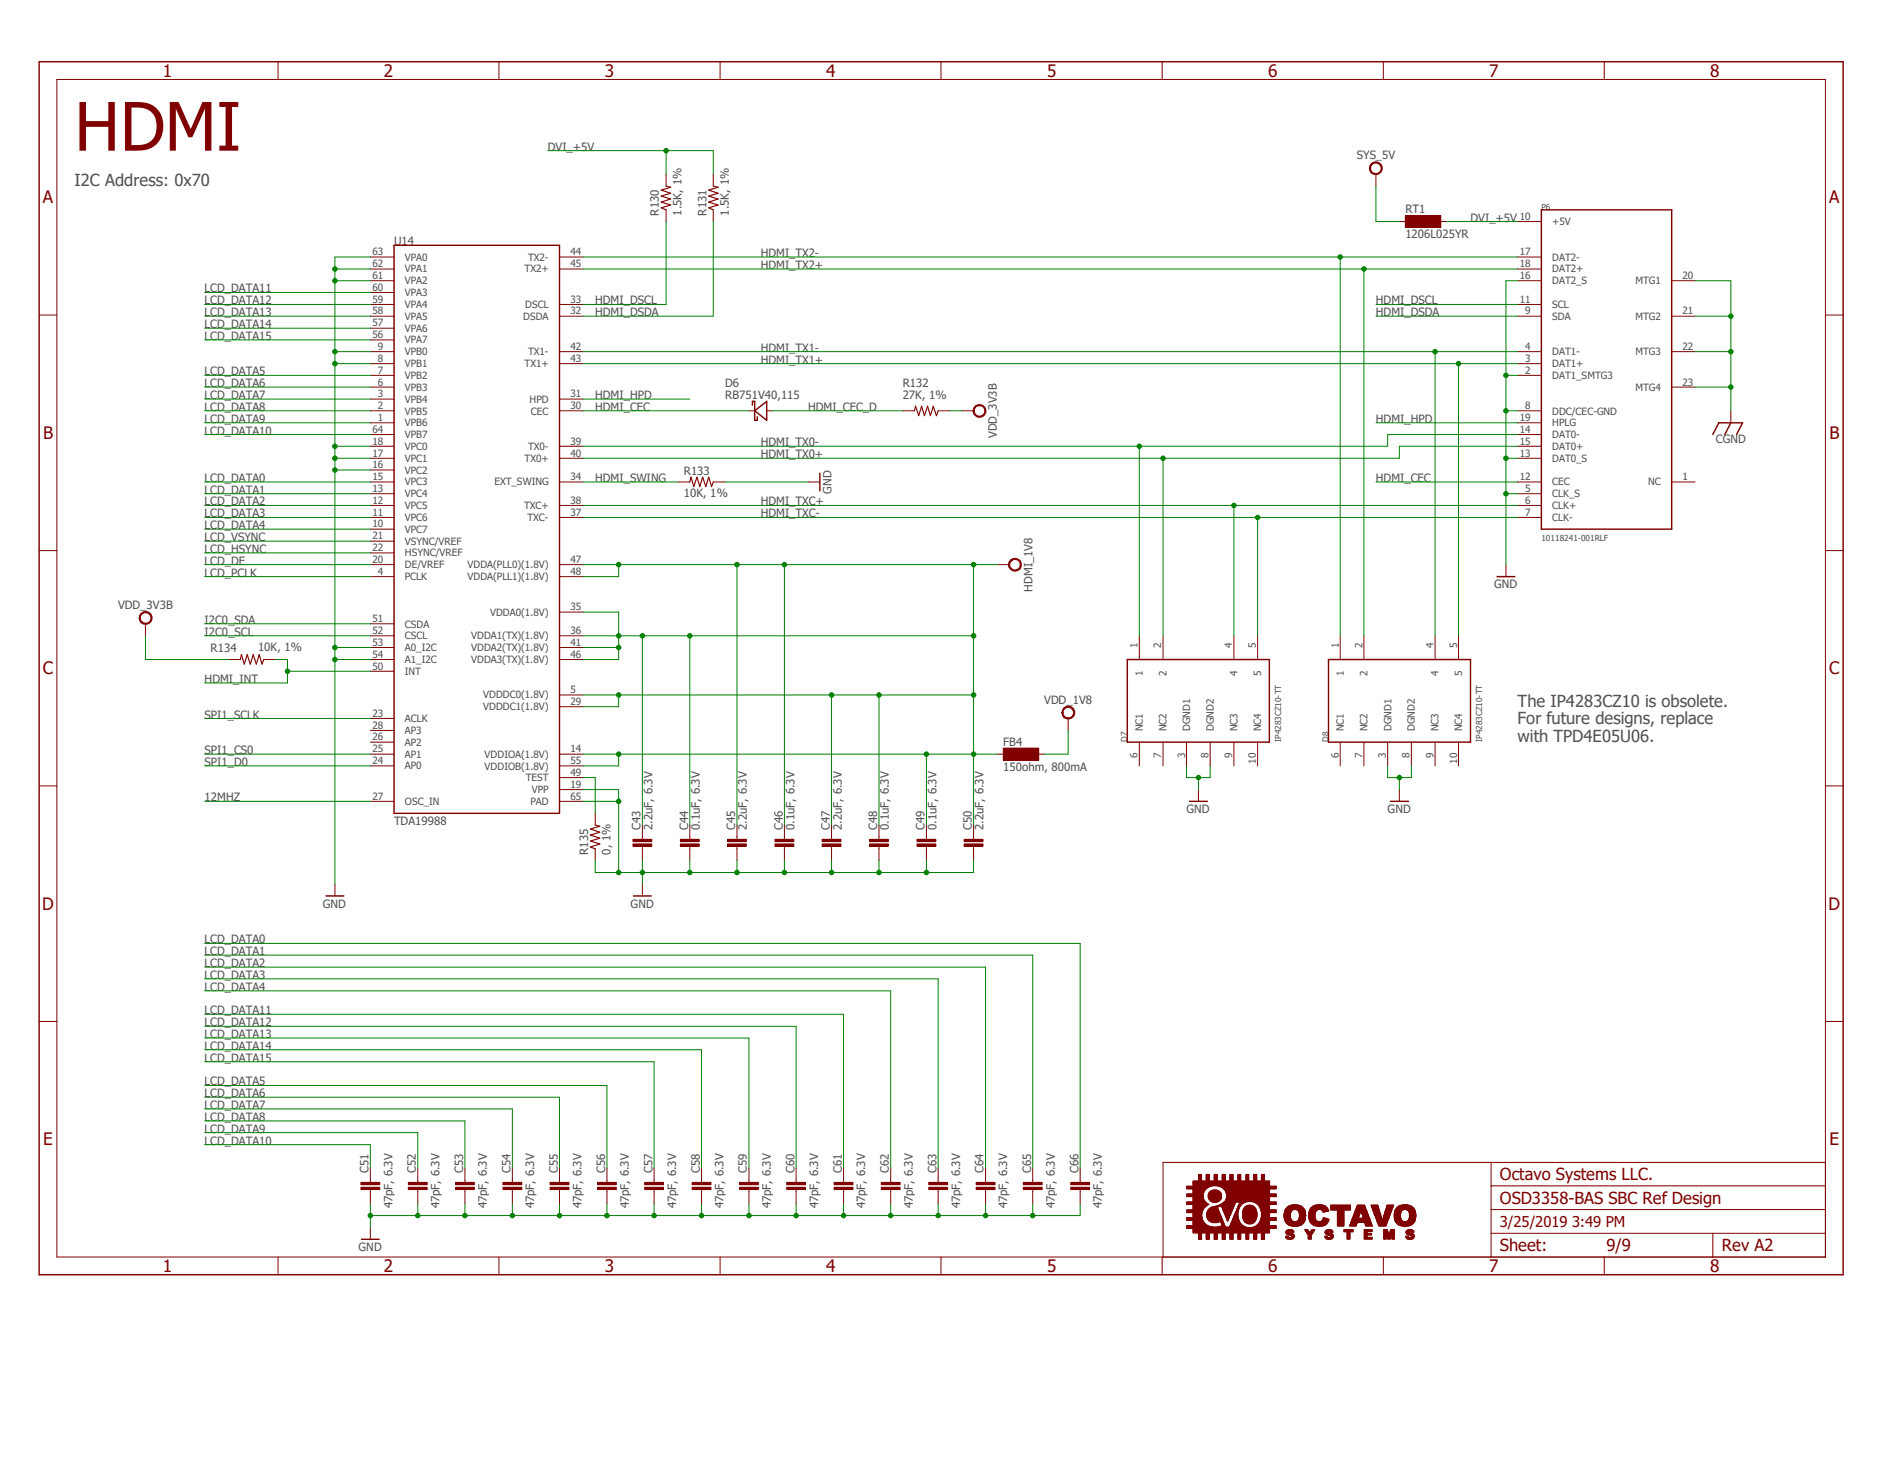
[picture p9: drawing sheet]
<svg xmlns="http://www.w3.org/2000/svg" width="279mm" height="216mm" viewBox="0 0 279 216" stroke-linecap="round" stroke-linejoin="round" font-family="sans-serif">
<defs><g id="words">
<text font-size="9.9" fill="#800000" x="11" y="22.3">HDMI</text>
<g font-size="2.5" fill="#800000">
<text x="24.1" y="11.3">1</text>
<text x="56.9" y="11.3">2</text>
<text x="89.6" y="11.3">3</text>
<text x="122.4" y="11.3">4</text>
<text x="155.1" y="11.3">5</text>
<text x="187.9" y="11.3">6</text>
<text x="220.6" y="11.3">7</text>
<text x="253.4" y="11.3">8</text>
<text x="6.4" y="30.1">A</text>
<text x="271" y="30.1">A</text>
<text x="6.4" y="65">B</text>
<text x="271" y="65">B</text>
<text x="6.4" y="99.9">C</text>
<text x="271" y="99.9">C</text>
<text x="6.3" y="134.7">D</text>
<text x="270.9" y="134.7">D</text>
<text x="6.4" y="169.6">E</text>
<text x="271" y="169.6">E</text>
<text x="222.2" y="174.8">Octavo Systems LLC.</text>
<text x="222.2" y="178.3">OSD3358-BAS SBC Ref Design</text>
<text x="222.2" y="185.2">Sheet:</text>
<text x="238" y="185.2">9/9</text>
<text x="255.1" y="185.2">Rev A2</text>
<text x="24.1" y="188.3">1</text>
<text x="56.9" y="188.3">2</text>
<text x="89.6" y="188.3">3</text>
<text x="122.4" y="188.3">4</text>
<text x="155.1" y="188.3">5</text>
<text x="187.9" y="188.3">6</text>
<text x="220.6" y="188.3">7</text>
<text x="253.4" y="188.3">8</text>
</g>
<g font-size="2.5" fill="#505050">
<text x="11" y="27.6">I2C Address: 0x70</text>
<text x="224.8" y="104.6">The IP4283CZ10 is obsolete.</text>
<text x="224.8" y="107.3">For future designs, replace</text>
<text x="224.8" y="109.9">with TPD4E05U06.</text>
</g>
<text font-size="2.2" fill="#800000" x="222.2" y="181.7">3/25/2019 3:49 PM</text>
<g font-size="1.7" fill="#505050">
<text x="81.2" y="22.3">DVI_+5V</text>
<text x="201" y="23.6">SYS_5V</text>
<text x="97.6" y="31.9" transform="rotate(-90 97.6 31.9)">R130</text>
<text x="101" y="31.9" transform="rotate(-90 101 31.9)">1.5K, 1%</text>
<text x="104.6" y="31.9" transform="rotate(-90 104.6 31.9)">R131</text>
<text x="107.9" y="31.9" transform="rotate(-90 107.9 31.9)">1.5K, 1%</text>
<text x="208.2" y="35.3">1206L025YR</text>
<text x="208.2" y="31.6">RT1</text>
<text x="217.8" y="32.8">DVI_+5V</text>
<text x="58.4" y="36.3">U14</text>
<text x="112.7" y="38.1">HDMI_TX2-</text>
<text x="112.7" y="39.8">HDMI_TX2+</text>
<text x="30.3" y="43.3">LCD_DATA11</text>
<text x="30.3" y="45.1">LCD_DATA12</text>
<text x="30.3" y="46.8">LCD_DATA13</text>
<text x="88.2" y="45.1">HDMI_DSCL</text>
<text x="88.2" y="46.8">HDMI_DSDA</text>
<text x="203.8" y="45.1">HDMI_DSCL</text>
<text x="203.8" y="46.8">HDMI_DSDA</text>
<text x="30.3" y="48.6">LCD_DATA14</text>
<text x="30.3" y="50.3">LCD_DATA15</text>
<text x="112.7" y="52.1">HDMI_TX1-</text>
<text x="112.7" y="53.8">HDMI_TX1+</text>
<text x="30.3" y="55.6">LCD_DATA5</text>
<text x="30.3" y="57.4">LCD_DATA6</text>
<text x="30.3" y="59.1">LCD_DATA7</text>
<text x="88.2" y="59.1">HDMI_HPD</text>
<text x="107.4" y="59.1">RB751V40,115</text>
<text x="107.4" y="57.4">D6</text>
<text x="133.7" y="59.1">27K, 1%</text>
<text x="133.7" y="57.4">R132</text>
<text x="30.3" y="60.8">LCD_DATA8</text>
<text x="30.3" y="62.6">LCD_DATA9</text>
<text x="30.3" y="64.3">LCD_DATA10</text>
<text x="88.2" y="60.8">HDMI_CEC</text>
<text x="119.7" y="60.8">HDMI_CEC_D</text>
<text x="147.7" y="64.9" transform="rotate(-90 147.7 64.9)">VDD_3V3B</text>
<text x="203.8" y="62.6">HDMI_HPD</text>
<text x="254.2" y="65.7">CGND</text>
<text x="30.3" y="71.4">LCD_DATA0</text>
<text x="88.2" y="71.4">HDMI_SWING</text>
<text x="101.3" y="70.3">R133</text>
<text x="112.7" y="66.1">HDMI_TX0-</text>
<text x="112.7" y="67.9">HDMI_TX0+</text>
<text x="203.8" y="71.4">HDMI_CEC</text>
<text x="30.3" y="73.1">LCD_DATA1</text>
<text x="30.3" y="74.8">LCD_DATA2</text>
<text x="30.3" y="76.6">LCD_DATA3</text>
<text x="101.3" y="73.6">10K, 1%</text>
<text x="112.7" y="76.6">HDMI_TXC-</text>
<text x="112.7" y="74.8">HDMI_TXC+</text>
<text x="123.2" y="73.1" transform="rotate(-90 123.2 73.1)">GND</text>
<text x="30.3" y="78.4">LCD_DATA4</text>
<text x="30.3" y="80.1">LCD_VSYNC</text>
<text x="30.3" y="81.9">LCD_HSYNC</text>
<text x="30.3" y="83.6">LCD_DE</text>
<text x="30.3" y="85.4">LCD_PCLK</text>
<text x="152.9" y="87.6" transform="rotate(-90 152.9 87.6)">HDMI_1V8</text>
<text x="221.4" y="87.1">GND</text>
<text x="17.5" y="90.2">VDD_3V3B</text>
<text x="30.3" y="94.1">I2C0_SCL</text>
<text x="30.3" y="92.4">I2C0_SDA</text>
<text x="30.3" y="101.1">HDMI_INT</text>
<text x="31.2" y="96.6">R134</text>
<text x="38.2" y="96.4">10K, 1%</text>
<text x="30.3" y="106.4">SPI1_SCLK</text>
<text x="154.7" y="104.2">VDD_1V8</text>
<text x="30.3" y="113.4">SPI1_D0</text>
<text x="30.3" y="111.7">SPI1_CS0</text>
<text x="148.6" y="110.4">FB4</text>
<text x="30.3" y="118.7">12MHZ</text>
<text x="148.6" y="114.1">150ohm, 800mA</text>
<text x="58.4" y="122.2">TDA19988</text>
<text x="94.9" y="122.9" transform="rotate(-90 94.9 122.9)">C43</text>
<text x="96.6" y="122.9" transform="rotate(-90 96.6 122.9)">2.2uF, 6.3V</text>
<text x="101.9" y="122.9" transform="rotate(-90 101.9 122.9)">C44</text>
<text x="103.7" y="122.9" transform="rotate(-90 103.7 122.9)">0.1uF, 6.3V</text>
<text x="108.9" y="122.9" transform="rotate(-90 108.9 122.9)">C45</text>
<text x="110.7" y="122.9" transform="rotate(-90 110.7 122.9)">2.2uF, 6.3V</text>
<text x="115.9" y="122.9" transform="rotate(-90 115.9 122.9)">C46</text>
<text x="117.7" y="122.9" transform="rotate(-90 117.7 122.9)">0.1uF, 6.3V</text>
<text x="122.9" y="122.9" transform="rotate(-90 122.9 122.9)">C47</text>
<text x="124.7" y="122.9" transform="rotate(-90 124.7 122.9)">2.2uF, 6.3V</text>
<text x="130" y="122.9" transform="rotate(-90 130 122.9)">C48</text>
<text x="131.7" y="122.9" transform="rotate(-90 131.7 122.9)">0.1uF, 6.3V</text>
<text x="136.9" y="122.9" transform="rotate(-90 136.9 122.9)">C49</text>
<text x="138.7" y="122.9" transform="rotate(-90 138.7 122.9)">0.1uF, 6.3V</text>
<text x="144" y="122.9" transform="rotate(-90 144 122.9)">C50</text>
<text x="145.7" y="122.9" transform="rotate(-90 145.7 122.9)">2.2uF, 6.3V</text>
<text x="175.8" y="120.4">GND</text>
<text x="205.6" y="120.4">GND</text>
<text x="87.1" y="126.6" transform="rotate(-90 87.1 126.6)">R135</text>
<text x="90.4" y="126.6" transform="rotate(-90 90.4 126.6)">0, 1%</text>
<text x="47.8" y="134.4">GND</text>
<text x="93.4" y="134.4">GND</text>
<text x="30.3" y="139.7">LCD_DATA0</text>
<text x="30.3" y="141.4">LCD_DATA1</text>
<text x="30.3" y="143.2">LCD_DATA2</text>
<text x="30.3" y="144.9">LCD_DATA3</text>
<text x="30.3" y="146.7">LCD_DATA4</text>
<text x="30.3" y="150.2">LCD_DATA11</text>
<text x="30.3" y="152">LCD_DATA12</text>
<text x="30.3" y="153.7">LCD_DATA13</text>
<text x="30.3" y="155.5">LCD_DATA14</text>
<text x="30.3" y="160.7">LCD_DATA5</text>
<text x="30.3" y="157.2">LCD_DATA15</text>
<text x="30.3" y="162.5">LCD_DATA6</text>
<text x="30.3" y="164.2">LCD_DATA7</text>
<text x="30.3" y="166">LCD_DATA8</text>
<text x="30.3" y="167.7">LCD_DATA9</text>
<text x="30.3" y="169.5">LCD_DATA10</text>
<text x="54.6" y="173.7" transform="rotate(-90 54.6 173.7)">C51</text>
<text x="61.6" y="173.7" transform="rotate(-90 61.6 173.7)">C52</text>
<text x="68.6" y="173.7" transform="rotate(-90 68.6 173.7)">C53</text>
<text x="75.6" y="173.7" transform="rotate(-90 75.6 173.7)">C54</text>
<text x="82.6" y="173.7" transform="rotate(-90 82.6 173.7)">C55</text>
<text x="89.7" y="173.7" transform="rotate(-90 89.7 173.7)">C56</text>
<text x="96.6" y="173.7" transform="rotate(-90 96.6 173.7)">C57</text>
<text x="103.7" y="173.7" transform="rotate(-90 103.7 173.7)">C58</text>
<text x="110.7" y="173.7" transform="rotate(-90 110.7 173.7)">C59</text>
<text x="117.7" y="173.7" transform="rotate(-90 117.7 173.7)">C60</text>
<text x="124.7" y="173.7" transform="rotate(-90 124.7 173.7)">C61</text>
<text x="131.7" y="173.7" transform="rotate(-90 131.7 173.7)">C62</text>
<text x="138.7" y="173.7" transform="rotate(-90 138.7 173.7)">C63</text>
<text x="145.7" y="173.7" transform="rotate(-90 145.7 173.7)">C64</text>
<text x="152.7" y="173.7" transform="rotate(-90 152.7 173.7)">C65</text>
<text x="159.8" y="173.7" transform="rotate(-90 159.8 173.7)">C66</text>
<text x="58.1" y="178.9" transform="rotate(-90 58.1 178.9)">47pF, 6.3V</text>
<text x="65.1" y="178.9" transform="rotate(-90 65.1 178.9)">47pF, 6.3V</text>
<text x="72.1" y="178.9" transform="rotate(-90 72.1 178.9)">47pF, 6.3V</text>
<text x="79.1" y="178.9" transform="rotate(-90 79.1 178.9)">47pF, 6.3V</text>
<text x="86.1" y="178.9" transform="rotate(-90 86.1 178.9)">47pF, 6.3V</text>
<text x="93.2" y="178.9" transform="rotate(-90 93.2 178.9)">47pF, 6.3V</text>
<text x="100.2" y="178.9" transform="rotate(-90 100.2 178.9)">47pF, 6.3V</text>
<text x="107.2" y="178.9" transform="rotate(-90 107.2 178.9)">47pF, 6.3V</text>
<text x="114.2" y="178.9" transform="rotate(-90 114.2 178.9)">47pF, 6.3V</text>
<text x="121.2" y="178.9" transform="rotate(-90 121.2 178.9)">47pF, 6.3V</text>
<text x="128.2" y="178.9" transform="rotate(-90 128.2 178.9)">47pF, 6.3V</text>
<text x="135.2" y="178.9" transform="rotate(-90 135.2 178.9)">47pF, 6.3V</text>
<text x="142.2" y="178.9" transform="rotate(-90 142.2 178.9)">47pF, 6.3V</text>
<text x="149.2" y="178.9" transform="rotate(-90 149.2 178.9)">47pF, 6.3V</text>
<text x="156.2" y="178.9" transform="rotate(-90 156.2 178.9)">47pF, 6.3V</text>
<text x="163.2" y="178.9" transform="rotate(-90 163.2 178.9)">47pF, 6.3V</text>
<text x="53.1" y="185.2">GND</text>
</g>
<g font-size="1.5" fill="#505050">
<text x="225.1" y="32.6">10</text>
<text x="230" y="33.3">+5V</text>
<text x="55.2" y="37.8">63</text>
<text x="55.2" y="39.6">62</text>
<text x="55.2" y="41.3">61</text>
<text x="60" y="38.6">VPA0</text>
<text x="60" y="40.3">VPA1</text>
<text x="77.7" y="40.3">TX2+</text>
<text x="78.2" y="38.6">TX2-</text>
<text x="84.5" y="39.6">45</text>
<text x="84.5" y="37.8">44</text>
<text x="225.1" y="37.8">17</text>
<text x="225.1" y="39.6">18</text>
<text x="225.1" y="41.3">16</text>
<text x="230" y="38.6">DAT2-</text>
<text x="230" y="40.3">DAT2+</text>
<text x="249.3" y="41.3">20</text>
<text x="55.2" y="44.8">59</text>
<text x="55.2" y="46.6">58</text>
<text x="55.2" y="43.1">60</text>
<text x="60" y="42.1">VPA2</text>
<text x="60" y="45.6">VPA4</text>
<text x="60" y="47.4">VPA5</text>
<text x="60" y="43.9">VPA3</text>
<text x="77.5" y="47.4">DSDA</text>
<text x="77.8" y="45.6">DSCL</text>
<text x="84.5" y="46.6">32</text>
<text x="84.5" y="44.8">33</text>
<text x="225.1" y="44.8">11</text>
<text x="225.9" y="46.6">9</text>
<text x="230" y="42.1">DAT2_S</text>
<text x="230" y="45.6">SCL</text>
<text x="230" y="47.4">SDA</text>
<text x="242.3" y="42.1">MTG1</text>
<text x="242.3" y="47.4">MTG2</text>
<text x="249.3" y="46.6">21</text>
<text x="55.2" y="48.3">57</text>
<text x="55.2" y="50.1">56</text>
<text x="56" y="51.9">9</text>
<text x="56" y="53.6">8</text>
<text x="60" y="49.1">VPA6</text>
<text x="60" y="50.8">VPA7</text>
<text x="60" y="52.6">VPB0</text>
<text x="78.2" y="52.6">TX1-</text>
<text x="84.5" y="53.6">43</text>
<text x="84.5" y="51.9">42</text>
<text x="225.9" y="51.9">4</text>
<text x="225.9" y="53.6">3</text>
<text x="230" y="52.6">DAT1-</text>
<text x="242.3" y="52.6">MTG3</text>
<text x="249.3" y="51.9">22</text>
<text x="56" y="55.3">7</text>
<text x="56" y="57.1">6</text>
<text x="56" y="58.8">3</text>
<text x="60" y="54.4">VPB1</text>
<text x="60" y="56.1">VPB2</text>
<text x="60" y="57.9">VPB3</text>
<text x="60" y="59.6">VPB4</text>
<text x="77.7" y="54.4">TX1+</text>
<text x="78.4" y="59.6">HPD</text>
<text x="84.5" y="58.8">31</text>
<text x="225.9" y="55.3">2</text>
<text x="230" y="54.4">DAT1+</text>
<text x="230" y="56.1">DAT1_SMTG3</text>
<text x="242.3" y="57.9">MTG4</text>
<text x="249.3" y="57.1">23</text>
<text x="55.2" y="64.1">64</text>
<text x="55.2" y="65.9">18</text>
<text x="56" y="60.6">2</text>
<text x="56" y="62.4">1</text>
<text x="60" y="61.4">VPB5</text>
<text x="60" y="63.1">VPB6</text>
<text x="60" y="64.9">VPB7</text>
<text x="78.7" y="61.4">CEC</text>
<text x="84.5" y="65.9">39</text>
<text x="84.5" y="60.6">30</text>
<text x="225.1" y="62.4">19</text>
<text x="225.1" y="64.1">14</text>
<text x="225.1" y="65.9">15</text>
<text x="225.9" y="60.6">8</text>
<text x="230" y="61.4">DDC/CEC-GND</text>
<text x="230" y="63.1">HPLG</text>
<text x="230" y="64.9">DAT0-</text>
<text x="55.2" y="67.6">17</text>
<text x="55.2" y="69.3">16</text>
<text x="55.2" y="71.1">15</text>
<text x="60" y="66.6">VPC0</text>
<text x="60" y="68.4">VPC1</text>
<text x="60" y="70.1">VPC2</text>
<text x="60" y="71.9">VPC3</text>
<text x="73.2" y="71.9">EXT_SWING</text>
<text x="77.7" y="68.4">TX0+</text>
<text x="78.2" y="66.6">TX0-</text>
<text x="84.5" y="71.1">34</text>
<text x="84.5" y="67.6">40</text>
<text x="225.1" y="67.6">13</text>
<text x="225.1" y="71.1">12</text>
<text x="230" y="66.6">DAT0+</text>
<text x="230" y="68.4">DAT0_S</text>
<text x="230" y="71.9">CEC</text>
<text x="244.2" y="71.9">NC</text>
<text x="249.3" y="71.1">1</text>
<text x="55.2" y="72.9">13</text>
<text x="55.2" y="74.6">12</text>
<text x="55.2" y="76.4">11</text>
<text x="60" y="73.6">VPC4</text>
<text x="60" y="75.4">VPC5</text>
<text x="60" y="77.1">VPC6</text>
<text x="77.6" y="75.4">TXC+</text>
<text x="78.1" y="77.1">TXC-</text>
<text x="84.5" y="76.4">37</text>
<text x="84.5" y="74.6">38</text>
<text x="225.9" y="72.9">5</text>
<text x="225.9" y="74.6">6</text>
<text x="225.9" y="76.4">7</text>
<text x="230" y="73.6">CLK_S</text>
<text x="230" y="75.4">CLK+</text>
<text x="230" y="77.1">CLK-</text>
<text x="55.2" y="78.1">10</text>
<text x="55.2" y="79.9">21</text>
<text x="55.2" y="81.6">22</text>
<text x="55.2" y="83.4">20</text>
<text x="60" y="78.9">VPC7</text>
<text x="60" y="80.6">VSYNC/VREF</text>
<text x="60" y="82.4">HSYNC/VREF</text>
<text x="84.5" y="83.4">47</text>
<text x="56" y="85.1">4</text>
<text x="60" y="84.2">DE/VREF</text>
<text x="60" y="85.9">PCLK</text>
<text x="69.3" y="85.9">VDDA(PLL1)(1.8V)</text>
<text x="69.3" y="84.2">VDDA(PLL0)(1.8V)</text>
<text x="84.5" y="85.1">48</text>
<text x="55.2" y="92.2">51</text>
<text x="55.2" y="93.9">52</text>
<text x="55.2" y="95.6">53</text>
<text x="60" y="92.9">CSDA</text>
<text x="60" y="94.7">CSCL</text>
<text x="69.8" y="94.7">VDDA1(TX)(1.8V)</text>
<text x="72.6" y="91.2">VDDA0(1.8V)</text>
<text x="84.5" y="95.6">41</text>
<text x="84.5" y="93.9">36</text>
<text x="84.5" y="90.4">35</text>
<text x="55.2" y="97.4">54</text>
<text x="55.2" y="99.1">50</text>
<text x="60" y="96.4">A0_I2C</text>
<text x="60" y="98.2">A1_I2C</text>
<text x="60" y="99.9">INT</text>
<text x="69.8" y="98.2">VDDA3(TX)(1.8V)</text>
<text x="69.8" y="96.4">VDDA2(TX)(1.8V)</text>
<text x="84.5" y="97.4">46</text>
<text x="168.5" y="96" transform="rotate(-90 168.5 96)">1</text>
<text x="169.3" y="100.1" transform="rotate(-90 169.3 100.1)">1</text>
<text x="172" y="96" transform="rotate(-90 172 96)">2</text>
<text x="172.8" y="100.1" transform="rotate(-90 172.8 100.1)">2</text>
<text x="182.5" y="96" transform="rotate(-90 182.5 96)">4</text>
<text x="183.3" y="100.1" transform="rotate(-90 183.3 100.1)">4</text>
<text x="186.1" y="96" transform="rotate(-90 186.1 96)">5</text>
<text x="186.8" y="100.1" transform="rotate(-90 186.8 100.1)">5</text>
<text x="198.3" y="96" transform="rotate(-90 198.3 96)">1</text>
<text x="199.1" y="100.1" transform="rotate(-90 199.1 100.1)">1</text>
<text x="201.8" y="96" transform="rotate(-90 201.8 96)">2</text>
<text x="202.6" y="100.1" transform="rotate(-90 202.6 100.1)">2</text>
<text x="212.3" y="96" transform="rotate(-90 212.3 96)">4</text>
<text x="213.1" y="100.1" transform="rotate(-90 213.1 100.1)">4</text>
<text x="215.9" y="96" transform="rotate(-90 215.9 96)">5</text>
<text x="216.6" y="100.1" transform="rotate(-90 216.6 100.1)">5</text>
<text x="55.2" y="106.2">23</text>
<text x="55.2" y="107.9">28</text>
<text x="60" y="106.9">ACLK</text>
<text x="71.6" y="105.2">VDDDC1(1.8V)</text>
<text x="71.6" y="103.4">VDDDC0(1.8V)</text>
<text x="84.5" y="104.4">29</text>
<text x="84.5" y="102.7">5</text>
<text x="55.2" y="109.6">26</text>
<text x="55.2" y="111.4">25</text>
<text x="55.2" y="113.2">24</text>
<text x="60" y="108.7">AP3</text>
<text x="60" y="110.4">AP2</text>
<text x="60" y="112.2">AP1</text>
<text x="60" y="113.9">AP0</text>
<text x="71.8" y="114">VDDIOB(1.8V)</text>
<text x="71.8" y="112.2">VDDIOA(1.8V)</text>
<text x="84.5" y="113.2">55</text>
<text x="84.5" y="111.4">14</text>
<text x="168.5" y="112.3" transform="rotate(-90 168.5 112.3)">6</text>
<text x="169.3" y="108.3" transform="rotate(-90 169.3 108.3)">NC1</text>
<text x="172" y="112.3" transform="rotate(-90 172 112.3)">7</text>
<text x="172.8" y="108.3" transform="rotate(-90 172.8 108.3)">NC2</text>
<text x="175.6" y="112.3" transform="rotate(-90 175.6 112.3)">3</text>
<text x="176.3" y="108.3" transform="rotate(-90 176.3 108.3)">DGND1</text>
<text x="179" y="112.3" transform="rotate(-90 179 112.3)">8</text>
<text x="179.8" y="108.3" transform="rotate(-90 179.8 108.3)">DGND2</text>
<text x="182.5" y="112.3" transform="rotate(-90 182.5 112.3)">9</text>
<text x="183.3" y="108.3" transform="rotate(-90 183.3 108.3)">NC3</text>
<text x="186.1" y="113.1" transform="rotate(-90 186.1 113.1)">10</text>
<text x="186.8" y="108.3" transform="rotate(-90 186.8 108.3)">NC4</text>
<text x="198.3" y="112.3" transform="rotate(-90 198.3 112.3)">6</text>
<text x="199.1" y="108.3" transform="rotate(-90 199.1 108.3)">NC1</text>
<text x="201.8" y="112.3" transform="rotate(-90 201.8 112.3)">7</text>
<text x="202.6" y="108.3" transform="rotate(-90 202.6 108.3)">NC2</text>
<text x="205.3" y="112.3" transform="rotate(-90 205.3 112.3)">3</text>
<text x="206.1" y="108.3" transform="rotate(-90 206.1 108.3)">DGND1</text>
<text x="208.8" y="112.3" transform="rotate(-90 208.8 112.3)">8</text>
<text x="209.6" y="108.3" transform="rotate(-90 209.6 108.3)">DGND2</text>
<text x="212.3" y="112.3" transform="rotate(-90 212.3 112.3)">9</text>
<text x="213.1" y="108.3" transform="rotate(-90 213.1 108.3)">NC3</text>
<text x="215.9" y="113.1" transform="rotate(-90 215.9 113.1)">10</text>
<text x="216.6" y="108.3" transform="rotate(-90 216.6 108.3)">NC4</text>
<text x="55.2" y="118.4">27</text>
<text x="60" y="119.2">OSC_IN</text>
<text x="77.9" y="115.7">TEST</text>
<text x="78.6" y="119.2">PAD</text>
<text x="78.8" y="117.4">VPP</text>
<text x="84.5" y="118.4">65</text>
<text x="84.5" y="116.7">19</text>
<text x="84.5" y="114.9">49</text>
</g>
<g font-size="1.2" fill="#505050">
<text x="228.3" y="31.1">P6</text>
<text x="228.3" y="80.1">10118241-001RLF</text>
<text x="167" y="109.9" transform="rotate(-90 167 109.9)">D7</text>
<text x="189.8" y="109.9" transform="rotate(-90 189.8 109.9)">IP4283CZ10-TT</text>
<text x="196.8" y="109.9" transform="rotate(-90 196.8 109.9)">D8</text>
<text x="219.6" y="109.9" transform="rotate(-90 219.6 109.9)">IP4283CZ10-TT</text>
</g>
</g></defs>
<path d="M273.3 8.9l-268.4 202.9" fill="none" stroke="#fff" stroke-width=".15"/>
<g fill="none" stroke="#800000" stroke-width=".15">
<path d="M54.9 38.1h3.5M54.9 39.8h3.5M82.9 38.1h3.5M82.9 39.8h3.5M54.9 41.6h3.5M54.9 45.1h3.5M54.9 46.8h3.5M54.9 48.6h3.5M54.9 50.3h3.5M54.9 52.1h3.5M54.9 53.8h3.5M54.9 55.6h3.5"/>
<path d="M54.9 57.3h3.5M54.9 59.1h3.5M54.9 43.3h3.5M82.9 45.1h3.5M82.9 46.8h3.5M82.9 52.1h3.5M82.9 53.8h3.5M82.9 59.1h3.5M54.9 60.8h3.5M54.9 62.6h3.5M54.9 64.3h3.5M54.9 66.1h3.5"/>
<path d="M54.9 67.9h3.5M54.9 69.6h3.5M54.9 71.4h3.5M54.9 73.1h3.5M54.9 74.8h3.5M54.9 76.6h3.5M54.9 78.4h3.5M82.9 60.8h3.5M82.9 66.1h3.5M82.9 67.9h3.5M82.9 71.4h3.5M82.9 74.8h3.5"/>
<path d="M82.9 76.6h3.5M33.8 97.7h1.8M39.1 97.7h1.8M54.9 80.1h3.5M54.9 81.9h3.5M54.9 83.6h3.5M54.9 85.4h3.5M54.9 92.4h3.5M54.9 94.1h3.5M54.9 95.9h3.5M54.9 97.7h3.5M54.9 99.4h3.5"/>
<path d="M82.9 83.6h3.5M82.9 85.4h3.5M82.9 94.1h3.5M82.9 95.9h3.5M82.9 97.7h3.5M82.9 90.6h3.5M54.9 106.4h3.5M54.9 108.2h3.5M54.9 109.9h3.5M54.9 111.7h3.5M54.9 113.4h3.5M54.9 118.7h3.5"/>
<path d="M82.9 111.7h3.5M82.9 113.4h3.5M82.9 118.7h3.5M82.9 116.9h3.5M82.9 115.1h3.5M82.9 104.6h3.5M82.9 102.9h3.5M49.6 130.9v1.8"/>
</g>
<path d="M58.4 36.3h24.5v84.1h-24.5zM48.3 132.7h2.6" fill="none" stroke="#800000" stroke-width=".21"/>
<path d="M35.6 97.7l.2-.8 .4 1.4 .4-1.4 .5 1.4 .4-1.4 .5 1.4 .4-1.4 .4 1.4 .3-.6" fill="none" stroke="#800000" stroke-width=".17"/>
<path d="M20.9 90.8a.96 .96 0 0 1 1.5 .2 .96 .96 0 0 1-.6 1.4 .96 .96 0 0 1-1.2-.9h.2a.8 .8 0 0 1 1.1-.7 .8 .8 0 0 1 .2 1.4 .8 .8 0 0 1-1.3-.4v-.3h-.2l.1-.4z" fill-rule="evenodd" fill="#800000"/>
<g fill="none" stroke="#800000" stroke-width=".15">
<path d="M98.7 25.8v1.8M98.7 31.1v1.7M105.7 25.8v1.8M105.7 31.1v1.7M224.8 38.1h3.5M224.8 39.8h3.5M224.8 32.8h3.5M224.8 41.6h3.5M224.8 45.1h3.5M224.8 46.8h3.5M224.8 52.1h3.5M224.8 53.8h3.5"/>
<path d="M224.8 55.6h3.5M247.6 41.6h3.5M247.6 46.8h3.5M247.6 52.1h3.5M247.6 57.3h3.5M100.4 71.4h1.8M105.7 71.4h1.7M111 60.8h.8M113.6 60.8h.8M133.7 60.8h1.8M139 60.8h1.7M224.8 60.8h3.5"/>
<path d="M224.8 62.6h3.5M224.8 64.3h3.5M224.8 66.1h3.5M224.8 67.9h3.5M224.8 71.4h3.5M224.8 73.1h3.5M224.8 74.8h3.5M224.8 76.6h3.5M247.6 71.4h3.5M20.9 90.8a.96 .96 0 0 1 1.5 .2 .96 .96 0 0 1-.6 1.4 .96 .96 0 0 1-1.2-.9h.2a.8 .8 0 0 1 1.1-.7 .8 .8 0 0 1 .2 1.4 .8 .8 0 0 1-1.3-.4v-.3h-.2l.1-.4zM21.5 92.4v1.7M168.8 94.1v3.6"/>
<path d="M172.3 94.1v3.6M182.8 94.1v3.6M186.3 94.1v3.6M198.5 94.1v3.6M202.1 94.1v3.6M212.6 94.1v3.6M216.1 94.1v3.6M168.8 109.9v3.5M172.3 109.9v3.5M175.8 109.9v3.5M179.3 109.9v3.5M182.8 109.9v3.5"/>
<path d="M186.3 109.9v3.5M198.5 109.9v3.5M202.1 109.9v3.5M205.6 109.9v3.5M209.1 109.9v3.5M212.6 109.9v3.5M216.1 109.9v3.5M93.8 124.3h2.8v.3h-2.8zM93.8 125h2.8v.3h-2.8zM95.2 122.2v2.1M95.2 125.3v2.1M100.8 124.3h2.8v.3h-2.8z"/>
<path d="M100.8 125h2.8v.3h-2.8zM102.2 122.2v2.1M102.2 125.3v2.1M107.8 124.3h2.8v.3h-2.8zM107.8 125h2.8v.3h-2.8zM109.2 122.2v2.1M109.2 125.3v2.1M114.8 124.3h2.8v.3h-2.8zM114.8 125h2.8v.3h-2.8zM116.2 122.2v2.1M116.2 125.3v2.1M121.8 124.3h2.8v.3h-2.8z"/>
<path d="M121.8 125h2.8v.3h-2.8zM123.2 122.2v2.1M123.2 125.3v2.1M128.8 124.3h2.8v.3h-2.8zM128.8 125h2.8v.3h-2.8zM130.2 122.2v2.1M130.2 125.3v2.1M135.8 124.3h2.8v.3h-2.8zM135.8 125h2.8v.3h-2.8zM137.2 122.2v2.1M137.2 125.3v2.1M142.8 124.3h2.8v.3h-2.8z"/>
<path d="M142.8 125h2.8v.3h-2.8zM144.2 122.2v2.1M144.2 125.3v2.1"/>
</g>
<path d="M98.7 27.6l.7 .1-1.4 .5 1.4 .4-1.4 .4 1.4 .5-1.4 .4 1.4 .5-1.4 .4 .7 .3M105.7 27.6l.7 .1-1.4 .5 1.4 .4-1.4 .4 1.4 .5-1.4 .4 1.4 .5-1.4 .4 .7 .3M102.2 71.4l.2-.7 .4 1.4 .5-1.4 .4 1.4 .4-1.4 .5 1.4 .4-1.4 .4 1.4 .3-.7M135.5 60.8l.1-.6 .5 1.4 .4-1.4 .4 1.4 .5-1.4 .4 1.4 .5-1.4 .4 1.4 .3-.8" fill="none" stroke="#800000" stroke-width=".17"/>
<path d="M228.3 31.1h19.3v47.3h-19.3zM111.5 60v-.6h.3v2.8h.4v-.5M111.8 60.8l1.8-1.4v2.8zM167 97.7h21v12.2h-21zM196.8 97.7h21v12.2h-21z" fill="none" stroke="#800000" stroke-width=".21"/>
<g fill="none" stroke="#800000" stroke-width=".34">
<path d="M93.8 124.5h2.8M93.8 125.1h2.8M100.8 124.5h2.8M100.8 125.1h2.8M107.8 124.5h2.8M107.8 125.1h2.8M114.8 124.5h2.8M114.8 125.1h2.8M121.8 124.5h2.8M121.8 125.1h2.8M128.8 124.5h2.8M128.8 125.1h2.8"/>
<path d="M135.8 124.5h2.8M135.8 125.1h2.8M142.8 124.5h2.8M142.8 125.1h2.8"/>
</g>
<path d="M144.5 60.1a.96 .96 0 0 1 1.5 .3 .96 .96 0 0 1-.7 1.4 .96 .96 0 0 1-1.2-1h.2a.79 .79 0 0 1 1.1-.7 .79 .79 0 0 1 .3 1.2 .79 .79 0 0 1-1.3-.1l-.1-.4h-.2l.1-.3z" fill-rule="evenodd" fill="#800000"/>
<path d="M119.7 71.4h1.8M142.5 60.8h1.7M144.5 60.1a.96 .96 0 0 1 1.5 .3 .96 .96 0 0 1-.7 1.4 .96 .96 0 0 1-1.2-1h.2a.79 .79 0 0 1 1.1-.7 .79 .79 0 0 1 .3 1.2 .79 .79 0 0 1-1.3-.1l-.1-.4h-.2l.1-.3zM223.1 83.6v1.8M177.5 116.9v1.8M207.3 116.9v1.8M95.2 130.9v1.8" fill="none" stroke="#800000" stroke-width=".15"/>
<path d="M121.5 70.1v2.6M221.8 85.4h2.6M176.2 118.7h2.7M206 118.7h2.7M93.9 132.7h2.6" fill="none" stroke="#800000" stroke-width=".21"/>
<path d="M203.2 24.2a.96 .96 0 0 1 1.5 .2 .96 .96 0 0 1-.6 1.4 .96 .96 0 0 1-1.2-.9h.1a.79 .79 0 0 1 1.1-.8 .79 .79 0 0 1 .3 1.3 .79 .79 0 0 1-1.3-.2l-.1-.3h-.1v-.4z" fill-rule="evenodd" fill="#800000"/>
<path d="M203.2 24.2a.96 .96 0 0 1 1.5 .2 .96 .96 0 0 1-.6 1.4 .96 .96 0 0 1-1.2-.9h.1a.79 .79 0 0 1 1.1-.8 .79 .79 0 0 1 .3 1.3 .79 .79 0 0 1-1.3-.2l-.1-.3h-.1v-.4zM203.8 25.8v1.8M256.4 60.8v1.8M88.2 120.4v1.8M88.2 125.7v1.7" fill="none" stroke="#800000" stroke-width=".15"/>
<path d="M253.7 64.3l.9-1.7h3.5l-.8 1.7M256.4 62.6l-.9 1.7" fill="none" stroke="#800000" stroke-width=".21"/>
<path d="M88.2 122.2l.7 .1-1.4 .5 1.4 .4-1.4 .5 1.4 .4-1.4 .4 1.4 .5-1.4 .4 .7 .3" fill="none" stroke="#800000" stroke-width=".17"/>
<path d="M148.6 110.8h5.3v1.8h-5.3z" fill-rule="evenodd" fill="#800000"/>
<path d="M147.7 111.7h1.8M148.6 110.8h5.3v1.8h-5.3zM153 111.7h1.8" fill="none" stroke="#800000" stroke-width=".15"/>
<path d="M149.7 82.9a.96 .96 0 0 1 1.5 .3 .96 .96 0 0 1-.6 1.4 .96 .96 0 0 1-1.2-1h.2a.79 .79 0 0 1 1-.8 .79 .79 0 0 1 .3 1.3 .79 .79 0 0 1-1.3-.2v-.3h-.2l.1-.4z" fill-rule="evenodd" fill="#800000"/>
<path d="M147.7 83.6h1.8M149.7 82.9a.96 .96 0 0 1 1.5 .3 .96 .96 0 0 1-.6 1.4 .96 .96 0 0 1-1.2-1h.2a.79 .79 0 0 1 1-.8 .79 .79 0 0 1 .3 1.3 .79 .79 0 0 1-1.3-.2v-.3h-.2l.1-.4z" fill="none" stroke="#800000" stroke-width=".15"/>
<path d="M157.6 104.8a.97 .97 0 0 1 1.5 .2 .97 .97 0 0 1-.6 1.4 .97 .97 0 0 1-1.2-.9h.2a.8 .8 0 0 1 1.1-.6 .8 .8 0 0 1 .2 1.3 .8 .8 0 0 1-1.3-.4v-.3h-.2z" fill-rule="evenodd" fill="#800000"/>
<g fill="none" stroke="#800000" stroke-width=".15">
<path d="M157.6 104.8a.97 .97 0 0 1 1.5 .2 .97 .97 0 0 1-.6 1.4 .97 .97 0 0 1-1.2-.9h.2a.8 .8 0 0 1 1.1-.6 .8 .8 0 0 1 .2 1.3 .8 .8 0 0 1-1.3-.4v-.3h-.2zM158.2 106.4v1.8M53.5 175.1h2.8v.3h-2.8zM53.5 175.8h2.8v.3h-2.8zM54.9 173v2.1M54.9 176.1v2.2M60.5 175.1h2.8v.3h-2.8zM60.5 175.8h2.8v.3h-2.8zM61.9 173v2.1M61.9 176.1v2.2M67.5 175.1h2.8v.3h-2.8zM67.5 175.8h2.8v.3h-2.8z"/>
<path d="M68.9 173v2.1M68.9 176.1v2.2M74.5 175.1h2.8v.3h-2.8zM74.5 175.8h2.8v.3h-2.8zM75.9 173v2.1M75.9 176.1v2.2M81.5 175.1h2.8v.3h-2.8zM81.5 175.8h2.8v.3h-2.8zM82.9 173v2.1M82.9 176.1v2.2M88.5 175.1h2.8v.3h-2.8zM88.5 175.8h2.8v.3h-2.8z"/>
<path d="M89.9 173v2.1M89.9 176.1v2.2M95.5 175.1h2.8v.3h-2.8zM95.5 175.8h2.8v.3h-2.8zM96.9 173v2.1M96.9 176.1v2.2M102.5 175.1h2.8v.3h-2.8zM102.5 175.8h2.8v.3h-2.8zM103.9 173v2.1M103.9 176.1v2.2M109.6 175.1h2.8v.3h-2.8zM109.6 175.8h2.8v.3h-2.8z"/>
<path d="M111 173v2.1M111 176.1v2.2M116.5 175.1h2.8v.3h-2.8zM116.5 175.8h2.8v.3h-2.8zM117.9 173v2.1M117.9 176.1v2.2M123.6 175.1h2.8v.3h-2.8zM123.6 175.8h2.8v.3h-2.8zM125 173v2.1M125 176.1v2.2M130.6 175.1h2.7v.3h-2.7zM130.6 175.8h2.7v.3h-2.7z"/>
<path d="M132 173v2.1M132 176.1v2.2M137.6 175.1h2.8v.3h-2.8zM137.6 175.8h2.8v.3h-2.8zM139 173v2.1M139 176.1v2.2M144.6 175.1h2.8v.3h-2.8zM144.6 175.8h2.8v.3h-2.8zM146 173v2.1M146 176.1v2.2M151.6 175.1h2.8v.3h-2.8zM151.6 175.8h2.8v.3h-2.8z"/>
<path d="M153 173v2.1M153 176.1v2.2M158.6 175.1h2.8v.3h-2.8zM158.6 175.8h2.8v.3h-2.8zM160 173v2.1M160 176.1v2.2M54.9 181.7v1.8"/>
</g>
<g fill="none" stroke="#800000" stroke-width=".34">
<path d="M53.5 175.3h2.8M53.5 176h2.8M60.5 175.3h2.8M60.5 176h2.8M67.5 175.3h2.8M67.5 176h2.8M74.5 175.3h2.8M74.5 176h2.8M81.5 175.3h2.8M81.5 176h2.8M88.5 175.3h2.8M88.5 176h2.8"/>
<path d="M95.5 175.3h2.8M95.5 176h2.8M102.5 175.3h2.8M102.5 176h2.8M109.6 175.3h2.8M109.6 176h2.8M116.5 175.3h2.8M116.5 176h2.8M123.6 175.3h2.8M123.6 176h2.8M130.6 175.3h2.7M130.6 176h2.7"/>
<path d="M137.6 175.3h2.8M137.6 176h2.8M144.6 175.3h2.8M144.6 176h2.8M151.6 175.3h2.8M151.6 176h2.8M158.6 175.3h2.8M158.6 176h2.8"/>
</g>
<path d="M53.6 183.5h2.6" fill="none" stroke="#800000" stroke-width=".21"/>
<path d="M208.2 31.9h5.2v1.8h-5.2z" fill-rule="evenodd" fill="#800000"/>
<g fill="none" stroke="#800000" stroke-width=".15">
<path d="M8.4 11.8h262v174.3h-262zM41.2 9.1v2.7M73.9 9.1v2.7M106.7 9.1v2.7M139.4 9.1v2.7M172.2 9.1v2.7M204.9 9.1v2.7M237.7 9.1v2.7M207.3 32.8h1.8M208.2 31.9h5.2v1.8h-5.2zM212.6 32.8h1.7M5.8 46.7h2.6"/>
<path d="M270.4 46.7h2.6M5.8 81.5h2.6M270.4 81.5h2.6M5.8 116.4h2.6M270.4 116.4h2.6M5.8 151.3h2.6M270.4 151.3h2.6M175.8 179.6h2.3M175.8 179.5h2.3M175.8 179.4h2.3M175.8 179.3h2.3M175.8 179.2h2.4"/>
<path d="M175.8 178.4h3.3M175.8 178.3h3.2M175.8 178.2h3.1M175.8 178.1h3M175.8 178.1h2.9M175.8 178h2.8M175.8 177.2h2.5M175.8 177.1h2.5M175.8 177h2.5M175.8 176.9h2.5M175.8 176.8h2.5M175.8 176.1h2.9"/>
<path d="M175.8 176h2.9M175.8 176h3M175.8 175.9h3.1M175.8 175.9h3.2M175.8 175.8h3.3M175.8 175.7h3.5M175.8 175.7h3.7M175.8 175.6h3.8M176.7 179.1h1.6M176.7 175.6h3.2M176.7 180h1.3M176.7 179.9h1.3"/>
<path d="M176.7 179.8h1.4M176.7 179.7h1.4M176.7 179.6h1.4M176.7 179h1.6M176.7 179h1.7M176.7 178.9h1.7M176.7 178.8h1.8M176.7 178.7h1.9M176.7 178.6h1.9M176.7 178.6h2M176.7 178.6h2.1M176.7 178.5h2.1"/>
<path d="M176.7 178.5h2.2M176.7 178.4h2.2M176.7 178.4h2.3M176.7 177.9h1.9M176.7 177.9h1.8M176.7 177.8h1.8M176.7 177.7h1.7M176.7 177.6h1.7M176.7 177.5h1.6M176.7 177.4h1.6M176.7 177.3h1.6M176.7 177.2h1.6"/>
<path d="M176.7 176.7h1.6M176.7 176.6h1.6M176.7 176.6h1.7M176.7 176.5h1.7M176.7 176.4h1.7M176.7 176.3h1.8M176.7 176.2h1.8M176.7 176.2h1.9M176.7 176.1h1.9M176.7 175.6h11.4M176.7 175.5h11.4M176.7 175.4h11.4"/>
<path d="M176.7 175.3h11.4M176.7 175.2h11.4M176.7 175.1h11.4M176.7 175h11.4M176.7 174.9h11.4M176.8 174.9h11.3M177.5 174.8h.5M177.5 174.7h.5M177.5 174.6h.5M177.5 174.5h.5M177.5 174.4h.5M177.5 174.3h.5"/>
<path d="M177.5 174.2h.5M177.5 174.1h.5M177.5 174h.5M177.5 173.9h.5M178.7 174.8h.5M178.7 174.7h.5M178.7 174.6h.5M178.7 174.5h.5M178.7 174.4h.5M178.7 174.3h.5M178.7 174.2h.5M178.7 174.1h.5"/>
<path d="M178.7 174h.5M178.7 173.9h.5M178.7 180h2.1M178.7 179.9h2.1M178.7 179.8h2.1M178.7 179.7h2M178.8 179.7h1.9M178.8 179.6h1.9M178.8 179.5h1.9M178.8 179.5h1.8M178.9 179.5h1.7M178.9 179.4h1.7"/>
<path d="M178.9 179.3h1.7M178.9 179.2h1.7M179 179.2h1.5M179 177.3h2M179 177.2h2M179 177.1h2M179 177h2M179 176.9h2M179 176.9h1.9M179 179.1h1.5M179 177.5h1.9M179 177.4h1.9"/>
<path d="M179 176.8h1.9M179 176.7h1.9M179.1 179.1h1.4M179.1 177.5h1.8M179.1 176.7h1.8M179.1 179h1.4M179.1 179h1.3M179.1 177.6h1.7M179.1 176.6h1.7M179.2 177.7h1.6M179.2 176.5h1.6M179.2 178.9h1.2"/>
<path d="M179.2 177.8h1.5M179.2 176.5h1.5M179.3 178.9h1.1M179.3 176.4h1.4M179.3 178.8h1M179.3 177.8h1.3M179.3 177.8h1.4M179.3 176.4h1.3M179.4 177.9h1.2M179.4 176.4h1.2M179.4 178.8h1M179.4 176.3h1.2"/>
<path d="M179.5 177.9h1.1M179.5 178h1M179.5 178.7h1.1M179.5 176.3h.9M179.7 178.7h.9M179.7 178h.6M179.7 176.2h.6M179.8 176.2h.4M179.8 178.1h.3M179.9 178.6h.8M179.9 174.8h.4M179.9 174.7h.4"/>
<path d="M179.9 174.6h.4M179.9 174.5h.4M179.9 174.4h.4M179.9 174.3h.4M179.9 174.2h.4M179.9 174.1h.4M179.9 174h.4M179.9 173.9h.4M180 175.6h8.1M180 178.6h.8M180.2 178.6h2.6M180.4 175.6h8.7"/>
<path d="M180.4 178.5h2.4M180.6 178.5h2.3M180.6 175.7h8.5M180.6 178.4h2.3M180.7 175.7h8.4M180.7 178.4h2.2M180.8 175.8h8.3M180.9 178.3h2.1M180.9 178.6h1.9M180.9 175.8h8.2M181 178.7h1.8M181 178.2h2"/>
<path d="M181 175.9h8.1M181 178.8h1.7M181 178.8h1.8M181.1 178.9h1.6M181.1 178.2h1.9M181.1 175.9h8M181.1 174.8h.4M181.1 174.7h.4M181.1 174.6h.4M181.1 174.5h.4M181.1 174.4h.4M181.1 174.3h.4"/>
<path d="M181.1 174.2h.4M181.1 174.1h.4M181.1 174h.4M181.1 173.9h.4M181.1 179h1.6M181.1 179.1h1.5M181.1 179.2h1.5M181.1 179h1.5M181.1 178.1h1.9M181.2 179.2h1.3M181.2 178.1h1.8M181.2 176h7.9"/>
<path d="M181.2 179.4h1.3M181.2 179.3h1.3M181.3 179.4h1.2M181.3 178h3.2M181.3 176.1h7.8M181.3 179.5h1.2M181.3 176.1h6.8M181.4 179.7h1M181.4 179.6h1M181.4 179.5h1M181.4 178h3.4M181.4 176.1h6.7"/>
<path d="M181.4 179.8h.9M181.4 177.9h6.7M181.4 176.2h6.7M181.5 180h.7M181.5 179.9h.8M181.5 177.8h6.6M181.5 176.3h6.6M181.6 177.7h6.5M181.6 176.5h6.5M181.6 176.4h6.5M181.6 177.6h6.5M181.6 177.5h6.5"/>
<path d="M181.6 176.6h6.5M181.7 177.5h6.4M181.7 176.7h6.4M181.7 176.6h6.4M181.7 177.4h6.4M181.7 177.3h6.4M181.7 176.9h7.4M181.7 176.8h7.4M181.7 177.2h6.4M181.7 177.2h7.4M181.7 177.1h7.4M181.7 177h7.4"/>
<path d="M182.2 174.8h.5M182.2 174.7h.5M182.2 174.6h.5M182.2 174.5h.5M182.2 174.4h.5M182.2 174.3h.5M182.2 174.2h.5M182.2 174.1h.5M182.2 174h.5M182.2 173.9h.5M182.9 180h.5M182.9 179.9h.5"/>
<path d="M182.9 179.8h.5M183 179.7h.4M183 179.6h.4M183 179.5h.4M183.1 179.4h.3M183.1 179.3h.4M183.2 179.2h.3M183.2 179.1h.3M183.2 179h.4M183.3 179h.3M183.3 178.9h.3M183.3 178.8h.3"/>
<path d="M183.4 178.7h.3M183.4 178.6h.3M183.4 178.6h.4M183.4 174.8h.4M183.4 174.7h.4M183.4 174.6h.4M183.4 174.5h.4M183.4 174.4h.4M183.4 174.3h.4M183.4 174.2h.4M183.4 174.1h.4M183.4 174h.4"/>
<path d="M183.4 173.9h.4M183.5 178.5h.3M183.5 178.5h.4M183.5 178.4h.4M183.5 178.4h.5M183.6 178.3h.4M183.6 178.3h.5M183.6 178.2h.5M183.6 178.2h.6M183.6 178.1h.7M183.6 178.1h.8M184.1 180h2.1"/>
<path d="M184.1 179.9h2.1M184.1 179.8h2.1M184.1 179.7h2.1M184.1 179.6h2.1M184.1 179.5h2.1M184.1 179.4h2.1M184.1 179.3h2M184.1 179.2h2M184.2 179.1h1.9M184.2 179.2h1.9M184.2 179h1.9M184.3 178.9h1.7"/>
<path d="M184.3 178.9h1.6M184.4 178.8h1.5M184.4 178.7h1.4M184.5 178.6h1.3M184.6 178.6h1.1M184.6 174.8h.4M184.6 174.7h.4M184.6 174.6h.4M184.6 174.5h.4M184.6 174.4h.4M184.6 174.3h.4M184.6 174.2h.4"/>
<path d="M184.6 174.1h.4M184.6 174h.4M184.6 173.9h.4M184.6 178.6h1M184.7 178.5h.8M184.8 178.5h.6M185 178.4h.2M185.5 178h3.6M185.7 178h3.4M185.7 174.8h.5M185.7 174.7h.5M185.7 174.6h.5"/>
<path d="M185.7 174.5h.5M185.7 174.4h.5M185.7 174.3h.5M185.7 174.2h.5M185.7 174.1h.5M185.7 174h.5M185.7 173.9h.5M185.8 178.1h3.3M185.9 178.1h3.2M186 178.1h3.1M186.1 178.2h3M186.2 178.3h2.9"/>
<path d="M186.3 178.4h2.8M186.4 178.4h1.7M186.4 178.5h1.7M186.5 178.6h1.6M186.6 178.7h1.5M186.6 178.6h1.5M186.6 178.9h1.5M186.6 178.8h1.5M186.7 179h1.4M186.7 178.9h1.4M186.7 179.1h1.4M186.8 179.1h1.3"/>
<path d="M186.8 179.2h2.3M186.8 179.4h2.3M186.8 179.3h2.3M186.9 180h1.2M186.9 179.9h1.2M186.9 179.8h1.2M186.9 179.7h1.2M186.9 179.6h1.2M186.9 179.6h2.2M186.9 179.5h2.2M186.9 179.4h2.2M186.9 174.8h.4"/>
<path d="M186.9 174.7h.4M186.9 174.6h.4M186.9 174.5h.4M186.9 174.4h.4M186.9 174.3h.4M186.9 174.2h.4M186.9 174.1h.4M186.9 174h.4M186.9 173.9h.4M190.2 180h1M190.2 179.9h1M190.2 179.8h1"/>
<path d="M190.2 179.7h1M190.2 179.6h1M190.3 179.5h.9M190.3 179.5h1M190.3 179.4h1M190.3 179.3h1M190.3 179.3h1.1M190.3 179.2h1.1M190.3 179.2h1.2M190.4 179.2h1.2M190.4 179.1h1.4M190.4 179.1h2.9"/>
<path d="M190.5 179h2.7M190.5 178.9h2.7M190.5 178.9h2.6M190.6 178.9h2.5M190.6 178.8h2.4M190.7 178.8h2.3M190.7 178.7h2.3M190.8 178.7h2.1M190.8 178.6h2.1M190.9 178.6h1.9M190.9 178.6h1.8M191.1 178.5h1.5"/>
<path d="M191.1 178.5h1.4M191.3 178.4h1.1M191.5 178.4h.7M191.9 179.1h1.4M192.1 179.2h1.2M192.2 179.2h1.1M192.3 179.3h1M192.3 179.3h1.1M192.4 179.4h1M192.4 179.5h1M192.4 179.7h1M192.4 179.6h1"/>
<path d="M192.5 180h1M192.5 179.9h1M192.5 179.9h.9M192.5 179.8h.9M192.5 179.7h.9M193.8 180h1M193.8 179.9h1M193.8 179.8h1M193.9 179.7h.9M193.9 179.7h1M193.9 179.6h1M193.9 179.5h1"/>
<path d="M193.9 179.4h1M193.9 179.4h1.1M194 179.3h1M194 179.2h1M194 179.2h1.2M194.1 179.1h1.3M194.1 179.1h2.7M194.1 179h2.6M194.2 178.9h2.4M194.2 178.8h2.4M194.3 178.8h2.3M194.4 178.7h2.1"/>
<path d="M194.4 178.7h2M194.4 178.6h2M194.5 178.6h1.9M194.6 178.6h1.7M194.7 178.5h1.5M194.8 178.5h1.3M194.9 178.4h1.1M195.1 178.4h.7M195.6 179.1h1.2M195.7 179.2h1.1M195.8 179.2h1M195.9 179.3h.9"/>
<path d="M196 179.4h.8M196 179.5h.4M196 179.4h.6M196.2 179.5h-.2M197.1 179.1h3M197.1 179.2h3M197.1 179h3M197.1 178.9h3M197.1 178.8h3M197.1 178.7h3M197.1 178.6h3M197.1 178.5h3"/>
<path d="M197.1 178.4h3M198.1 180h1M198.1 179.9h1M198.1 179.8h1M198.1 179.7h1M198.1 179.6h1M198.1 179.5h1M198.1 179.4h1M198.1 179.3h1M198.1 179.2h1M200.5 180h.9M200.5 179.9h.9"/>
<path d="M200.6 179.8h.8M200.6 179.8h.9M200.6 179.7h.9M200.7 179.6h.8M200.7 179.5h.8M200.7 179.4h.8M200.7 179.3h.9M200.8 179.3h.8M200.8 179.2h1.6M200.8 179.1h1.6M200.9 179.1h1.5M200.9 179h1.5"/>
<path d="M200.9 178.9h1.4M200.9 178.8h1.4M201 178.8h1.3M201 178.7h1.3M201 178.7h1.2M201 178.6h1.2M201.1 178.5h1.1M201.1 178.5h1M201.1 178.4h1M201.6 179.4h.9M201.6 179.3h.9M201.7 179.5h.8"/>
<path d="M201.7 179.4h.8M201.7 179.7h.9M201.7 179.6h.9M201.8 179.8h.8M201.8 179.7h.8M201.8 179.9h.9M201.8 179.8h.9M201.8 180h.9M203.1 178.5h1M203.1 178.4h1M203.2 178.7h1M203.2 178.6h1"/>
<path d="M203.2 178.8h1M203.2 178.9h1M203.3 179h1M203.3 178.9h1M203.3 178.9h.9M203.3 179.1h1M203.3 179.2h1M203.4 179.2h1M203.4 179.2h.9M203.4 179.4h1M203.4 179.3h1M203.5 179.4h.9"/>
<path d="M203.5 179.5h.9M203.5 179.7h1M203.5 179.6h1M203.6 179.8h1M203.6 179.7h.9M203.6 179.9h1M203.7 180h.9M205 180h.9M205 179.9h.9M205.1 179.9h.9M205.1 179.8h.9M205.1 179.7h.9"/>
<path d="M205.1 179.6h.9M205.2 179.5h.9M205.2 179.4h.9M205.2 179.3h1M205.2 179.2h1M205.3 179.1h.9M205.3 179.2h.9M205.3 179h.9M205.4 178.9h.9M205.4 178.8h.9M205.4 178.8h1M205.4 178.7h1"/>
<path d="M205.4 178.6h1M205.5 178.5h.9M205.5 178.5h1M205.5 178.4h1M206.5 180h1M206.5 179.9h1M206.5 179.8h1M206.5 179.7h1M206.5 179.6h1M206.6 179.6h1M206.6 179.5h1M206.6 179.4h1"/>
<path d="M206.6 179.3h1M206.6 179.3h1.1M206.6 179.2h1.1M206.7 179.2h1.1M206.7 179.1h1.4M206.7 179.2h1.2M206.8 179.1h2.7M206.8 179h2.7M206.8 178.9h2.7M206.9 178.9h2.5M206.9 178.8h2.5M207 178.8h2.3"/>
<path d="M207 178.7h2.3M207.1 178.7h2.1M207.1 178.6h2.1M207.2 178.6h1.9M207.2 178.6h1.8M207.4 178.5h1.5M207.5 178.5h1.3M207.6 178.4h1.1M207.8 178.4h.7M208.2 179.1h1.3M208.4 179.2h1.2M208.5 179.2h1.1"/>
<path d="M208.6 179.3h1.1M208.7 179.4h1M208.7 179.5h1M208.7 179.6h1M208.8 180h1M208.8 179.9h1M208.8 179.8h1M208.8 179.7h1M208.8 179.7h.9M208.8 179.6h.9M220.9 172.1v14M220.9 179.1h49.5"/>
<path d="M220.9 175.6h49.5M270.4 172.1h-98.1v14M41.2 186.1v2.7M73.9 186.1v2.7M106.7 186.1v2.7M139.4 186.1v2.7M172.2 186.1v2.7M175.8 181.9h13.3M175.8 181.8h13.3M175.8 181.8h9.2M175.8 181.7h8.9M175.8 181.7h8.8"/>
<path d="M175.8 181.7h3.9M175.8 181.6h3.6M175.8 181.6h3.4M175.8 181.5h3.3M175.8 181.5h3.2M175.8 180.7h2.4M175.8 180.6h2.4M175.8 180.6h2.3M175.8 180.5h2.3M175.8 180.4h2.3M175.8 180.3h2.3M176.7 182.5h11.4"/>
<path d="M176.7 182.4h11.4M176.7 182.3h11.4M176.7 182.2h11.4M176.7 182.1h11.4M176.7 182h11.4M176.7 181.9h11.4M176.7 181.4h2.2M176.7 181.4h2.1M176.7 181.4h2M176.7 181.3h2M176.7 181.3h1.9M176.7 181.2h1.9"/>
<path d="M176.7 181.2h1.8M176.7 181.1h1.8M176.7 181.1h1.7M176.7 181h1.7M176.7 180.9h1.6M176.7 180.8h1.6M176.7 180.8h1.5M176.7 180.3h1.4M176.7 180.2h1.4M176.7 180.1h1.4M176.7 180h1.4M176.8 182.6h11.3"/>
<path d="M177.5 182.6h.5M177.5 183.5h.5M177.5 183.4h.5M177.5 183.3h.5M177.5 183.2h.5M177.5 183.1h.5M177.5 183h.5M177.5 182.9h.5M177.5 182.8h.5M177.5 182.7h.5M178.7 182.6h.5M178.7 183.5h.5"/>
<path d="M178.7 183.4h.5M178.7 183.3h.5M178.7 183.2h.5M178.7 183.1h.5M178.7 183h.5M178.7 182.9h.5M178.7 182.8h.5M178.7 182.7h.5M178.7 180h2.2M178.8 180.2h2.1M178.8 180.1h2.1M178.8 180.3h2.2"/>
<path d="M178.8 180.3h2.1M178.9 180.4h2.1M178.9 180.6h2.2M178.9 180.5h2.2M179 180.6h2.1M179 180.7h2.1M179.1 180.7h2M179.1 180.8h2.1M179.1 180.8h2M179.2 180.8h1.5M179.3 180.9h1.4M179.3 180.9h1.3"/>
<path d="M179.4 181h1.2M179.5 181h1M179.7 181.1h.6M179.9 182.6h.4M179.9 183.5h.4M179.9 183.4h.4M179.9 183.3h.4M179.9 183.2h.4M179.9 183.1h.4M179.9 183h.4M179.9 182.9h.4M179.9 182.8h.4"/>
<path d="M179.9 182.7h.4M180.3 181.7h1.3M180.6 181.6h.9M180.8 180.8h.4M180.8 181.6h.7M180.8 180.9h.4M180.8 181h.5M180.8 181h.4M180.9 181.1h.4M180.9 181.5h.6M180.9 181.3h.5M180.9 181.2h.5"/>
<path d="M181 181.5h.4M181 181.4h.4M181 181.3h.4M181.1 182.6h.4M181.1 183.5h.4M181.1 183.4h.4M181.1 183.3h.4M181.1 183.2h.4M181.1 183.1h.4M181.1 183h.4M181.1 182.9h.4M181.1 182.8h.4"/>
<path d="M181.1 182.7h.4M181.6 180.2h.6M181.6 180.1h.6M181.6 180h.6M181.6 180.3h.5M181.7 180.4h.4M181.7 180.3h.4M181.7 180.4h.3M181.7 180.6h.3M181.7 180.5h.3M181.8 180.7h.1M181.8 180.6h.1"/>
<path d="M181.8 180.8h.1M181.9 180.8h.1M182.2 181.7h2.3M182.2 181.6h2.2M182.2 181.6h2.1M182.2 182.6h.5M182.2 183.5h.5M182.2 183.4h.5M182.2 183.3h.5M182.2 183.2h.5M182.2 183.1h.5M182.2 183h.5"/>
<path d="M182.2 182.9h.5M182.2 182.8h.5M182.2 182.7h.5M182.2 181.5h2M182.2 181.4h1.9M182.2 181.4h1.8M182.3 181.4h1.7M182.3 181.3h1.6M182.3 181.2h1.6M182.4 181.2h1.4M182.4 181.1h1.4M182.4 181.1h1.3"/>
<path d="M182.4 181h1.3M182.4 181h1.2M182.5 180.9h1.1M182.5 180.8h1.1M182.5 180.7h1.1M182.6 180.7h1M182.6 180.6h.9M182.6 180.5h.9M182.7 180.4h.8M182.7 180.3h.7M182.8 180.3h.6M182.8 180.2h.6"/>
<path d="M182.8 180.1h.6M182.8 180h.6M183.4 182.6h.4M183.4 183.5h.4M183.4 183.4h.4M183.4 183.3h.4M183.4 183.2h.4M183.4 183.1h.4M183.4 183h.4M183.4 182.9h.4M183.4 182.8h.4M183.4 182.7h.4"/>
<path d="M184.1 180.2h2.1M184.1 180.1h2.1M184.1 180.4h2M184.1 180.3h2.1M184.1 180.5h2M184.2 180.6h1.9M184.2 180.7h1.8M184.2 180.7h1.9M184.3 180.8h1.7M184.4 180.9h1.5M184.4 180.8h1.5M184.4 181h1.4"/>
<path d="M184.4 180.9h1.4M184.5 181.1h1.2M184.6 182.6h.4M184.6 183.5h.4M184.6 183.4h.4M184.6 183.3h.4M184.6 183.2h.4M184.6 183.1h.4M184.6 183h.4M184.6 182.9h.4M184.6 182.8h.4M184.6 182.7h.4"/>
<path d="M184.6 181.1h1.1M184.7 181.1h.9M184.7 181.2h.8M184.8 181.2h.7M185.2 181.8h3.9M185.5 181.7h3.6M185.6 181.7h3.5M185.7 182.6h.5M185.7 183.5h.5M185.7 183.4h.5M185.7 183.3h.5M185.7 183.2h.5"/>
<path d="M185.7 183.1h.5M185.7 183h.5M185.7 182.9h.5M185.7 182.8h.5M185.7 182.7h.5M185.8 181.7h3.3M185.8 181.6h3.3M186 181.6h3.1M186.1 181.5h3M186.1 181.4h2M186.2 181.4h1.9M186.3 181.4h1.8"/>
<path d="M186.3 181.3h1.8M186.4 181.3h1.7M186.4 181.2h1.7M186.5 181.1h1.6M186.6 181h1.5M186.6 180.9h1.5M186.6 180.8h1.5M186.7 180.8h1.4M186.7 180.7h2.4M186.7 180.6h2.4M186.8 180.6h2.3M186.8 180.5h2.3"/>
<path d="M186.8 180.4h2.3M186.8 180.3h2.3M186.9 182.6h.4M186.9 183.5h.4M186.9 183.4h.4M186.9 183.3h.4M186.9 183.2h.4M186.9 183.1h.4M186.9 183h.4M186.9 182.9h.4M186.9 182.8h.4M186.9 182.7h.4"/>
<path d="M186.9 180.3h1.2M186.9 180.2h1.2M186.9 180.1h1.2M190.2 180.2h1M190.2 180.1h1M190.2 180.4h1M190.2 180.3h1M190.3 180.6h1M190.3 180.5h1M190.3 180.5h.9M190.3 180.8h1.1M190.3 180.7h1.1"/>
<path d="M190.3 180.7h1M190.4 180.8h1.2M190.4 180.8h1.1M190.4 180.9h2.9M190.5 183.1h.4M190.5 183h.4M190.5 181h2.7M190.5 180.9h2.7M190.5 182.6h.9M190.5 183.3h1.1M190.5 183.3h1.2M190.5 183.2h.4"/>
<path d="M190.5 182.6h.7M190.5 182.5h.6M190.5 182.5h.4M190.5 182.4h.4M190.5 182.3h.5M190.5 181.1h2.7M190.5 182.7h1M190.5 182.3h1.1M190.5 182.2h1.1M190.5 181.1h2.6M190.6 183.4h1M190.6 182.7h1"/>
<path d="M190.6 181.1h2.5M190.6 182.8h1M190.6 182.2h1M190.6 181.2h2.4M190.7 183.5h.8M190.7 182.8h.9M190.7 182.2h.8M190.7 181.2h2.3M190.7 182.8h1M190.7 182.1h.8M190.7 181.3h2.3M190.8 181.3h2.1"/>
<path d="M190.8 182.1h.5M190.8 181.4h2M190.9 181.4h1.9M190.9 183.5h.4M190.9 182.9h.8M190.9 181.4h1.8M191.1 182.9h.6M191.1 181.5h1.5M191.1 182.3h.5M191.2 183h.5M191.2 181.5h1.3M191.2 182.4h.5"/>
<path d="M191.3 183.2h.4M191.3 183h.4M191.3 182.5h.4M191.3 182.4h.4M191.3 183.1h.4M191.3 181.6h1.1M191.5 181.6h.7M192.1 180.8h1.2M192.2 180.8h1.1M192.3 180.7h1M192.3 180.7h1.1M192.4 180.6h1"/>
<path d="M192.4 180.5h1M192.4 180.4h1M192.4 180.3h1M192.5 180.3h.9M192.5 180.2h.9M192.5 180.1h.9M192.5 180h.9M193.3 182.1h.5M193.3 182.2h.5M193.4 182.3h.5M193.4 182.2h.4M193.5 182.4h.5"/>
<path d="M193.5 182.4h.4M193.5 182.5h.5M193.6 182.6h.8M193.6 182.6h.9M193.6 182.5h.4M193.7 182.7h.7M193.7 182.8h.7M193.8 182.8h.5M193.8 182.8h.6M193.8 183.5h.5M193.8 183.4h.5M193.8 183.3h.5"/>
<path d="M193.8 183.2h.5M193.8 183.1h.5M193.8 183h.5M193.8 182.9h.5M193.8 180.2h1M193.8 180.1h1M193.9 180.4h1M193.9 180.3h.9M193.9 180.2h.9M193.9 180.6h1M193.9 180.5h1M194 180.8h1"/>
<path d="M194 180.7h1M194 180.6h.9M194 180.8h1.2M194.1 182.5h.4M194.1 180.9h2.7M194.1 180.8h1.1M194.1 182.5h.5M194.1 181h2.6M194.1 182.4h.5M194.2 182.4h.4M194.2 182.3h.4M194.2 181.1h2.4"/>
<path d="M194.2 181.1h2.5M194.2 182.2h.5M194.3 182.2h.4M194.3 182.2h.5M194.3 181.2h2.3M194.3 182.1h.5M194.4 182.1h.4M194.4 181.3h2M194.4 181.3h2.1M194.4 181.4h2M194.5 181.4h1.9M194.6 181.4h1.7"/>
<path d="M194.7 181.5h1.5M194.8 181.5h1.3M194.9 181.6h1.1M195.2 181.6h.6M195.6 180.8h1.2M195.7 180.8h1.1M195.8 180.8h1M195.8 180.7h1M195.9 180.7h.9M195.9 180.6h.9M196 180.6h.9M196 180.5h.8"/>
<path d="M196 180.5h.7M196 180.4h.6M196 180.4h.4M196 180.3h.2M196 180.3h.1M196.2 183h.4M196.3 183.2h.5M196.3 183.2h.4M196.3 183.1h.4M196.3 182.6h.9M196.3 183.3h1.2M196.3 182.6h.7"/>
<path d="M196.3 182.5h.5M196.3 182.5h.4M196.3 182.4h.4M196.3 183.3h1.1M196.3 182.3h.5M196.3 182.3h1.1M196.4 183.4h1M196.4 183.3h1M196.4 182.7h1M196.4 182.7h.9M196.4 182.2h1M196.4 182.8h1"/>
<path d="M196.5 183.5h.8M196.5 182.8h.9M196.5 182.2h.8M196.5 182.8h1M196.6 182.1h.6M196.6 182.1h.5M196.7 183.5h.4M196.7 182.9h.8M196.8 182.9h.7M196.9 182.3h.5M197 183h.5M197 182.4h.4"/>
<path d="M197.1 183.2h.4M197.1 183h.4M197.1 182.5h.4M197.1 183.1h.4M198.1 181.5h1M198.1 181.4h1M198.1 181.3h1M198.1 181.2h1M198.1 181.1h1M198.1 181h1M198.1 180.9h1M198.1 180.8h1"/>
<path d="M198.1 180.7h1M198.1 180.6h1M198.1 180.5h1M198.1 180.4h1M198.1 180.3h1M198.1 180.2h1M198.1 180.1h1M198.2 181.6h.9M199.1 182.4h1.3M199.1 182.3h1.3M199.1 182.2h1.3M199.1 182.1h1.3"/>
<path d="M199.5 182.5h.5M199.6 182.6h.4M199.6 183.5h.4M199.6 183.4h.4M199.6 183.3h.4M199.6 183.2h.4M199.6 183.1h.4M199.6 183h.4M199.6 182.9h.4M199.6 182.8h.4M199.6 182.7h.4M199.6 182.5h.4"/>
<path d="M199.9 181.6h1M199.9 181.5h1M199.9 181.4h1M200 181.4h1M200 181.3h1M200.1 181.2h.9M200.1 181.1h.9M200.1 181h3.1M200.2 181h2.9M200.2 180.9h2.9M200.2 180.8h2.9M200.2 180.8h2.8"/>
<path d="M200.2 180.7h2.8M200.3 180.7h2.7M200.3 180.6h2.6M200.3 180.5h2.6M200.3 180.4h2.6M200.4 180.4h2.5M200.4 180.3h.9M200.4 180.2h.9M200.5 180.1h.8M200.5 180h.8M201.9 180.2h.9M201.9 180.1h.9"/>
<path d="M201.9 180.1h.8M201.9 180h.8M201.9 180.3h1M201.9 180.3h.9M202.1 182.6h1.1M202.1 183.5h1.2M202.1 183.4h1.2M202.1 183.3h1.2M202.1 183.2h1.2M202.1 183.2h.4M202.1 183.1h.4M202.1 183h.4"/>
<path d="M202.1 182.9h.4M202.1 182.9h1.1M202.1 182.8h1.1M202.1 182.7h1.1M202.1 182.6h.4M202.1 182.5h.4M202.1 182.4h.4M202.1 182.4h1.2M202.1 182.3h1.2M202.1 182.2h1.2M202.1 182.1h1.2M202.1 181.1h1.1"/>
<path d="M202.2 181.2h1M202.2 181.1h1M202.2 181.3h1M202.3 181.4h1M202.3 181.4h.9M202.3 181.6h1M202.3 181.5h1M203.7 180.1h.9M203.8 180.3h.9M203.8 180.2h.8M203.8 180.1h.8M203.8 180.4h.9"/>
<path d="M203.9 180.6h.9M203.9 180.5h.9M203.9 180.5h.8M204 180.8h1.6M204 180.7h1.6M204 180.9h1.6M204 181h1.5M204.1 181.1h1.4M204.1 181.2h1.3M204.1 181.1h1.3M204.2 181.4h1.2M204.2 181.3h1.2"/>
<path d="M204.2 181.5h1.2M204.3 181.5h1M204.3 181.6h1M204.8 180.6h.9M204.9 180.6h.8M204.9 180.5h.8M204.9 180.4h.8M204.9 180.4h.9M204.9 186.1v2.7M204.9 180.3h.9M204.9 180.2h.9M205 182.6h.4"/>
<path d="M205 183.5h.4M205 183.4h.4M205 183.3h.4M205 183.2h.4M205 183.1h.4M205 183h.4M205 182.9h.4M205 182.8h.4M205 182.7h.4M205 182.5h.4M205 182.5h.7M205 182.4h.6"/>
<path d="M205 182.3h.6M205 182.2h.6M205 182.1h.6M205 180.2h.8M205 180.1h.8M205 180.1h.9M205.4 182.6h.3M205.4 182.8h.3M205.4 182.7h.3M205.4 182.5h.3M205.4 182.9h.7M205.4 182.8h.7"/>
<path d="M205.5 183h.5M205.5 183h.6M205.5 183.2h.5M205.5 183.1h.5M205.6 183.5h.4M205.6 183.4h.4M205.6 183.3h.4M205.8 182.8h.3M205.8 182.7h.4M205.9 182.6h.3M205.9 182.6h.7M205.9 182.5h.7"/>
<path d="M205.9 182.4h.7M206 182.4h.6M206 182.3h.6M206 182.2h.6M206 182.1h.6M206.2 182.6h.4M206.2 183.5h.4M206.2 183.4h.4M206.2 183.3h.4M206.2 183.2h.4M206.2 183.1h.4M206.2 183h.4"/>
<path d="M206.2 182.9h.4M206.2 182.8h.4M206.2 182.7h.4M206.5 180.4h1M206.5 180.3h1M206.5 180.2h1M206.5 180.1h1M206.6 180.6h1M206.6 180.5h1M206.6 180.4h1M206.6 180.8h1.1M206.6 180.7h1.1"/>
<path d="M206.6 180.7h1M206.7 180.8h1.1M206.7 180.9h2.8M206.7 180.8h1.2M206.8 180.9h2.7M206.8 181h2.7M206.8 181.1h2.7M206.9 181.1h2.5M206.9 181.2h2.5M207 181.2h2.3M207 181.3h2.3M207.1 181.3h2.1"/>
<path d="M207.1 181.4h2.1M207.2 181.4h1.8M207.2 181.4h1.9M207.4 181.5h1.5M207.5 181.5h1.3M207.6 181.6h1.1M207.8 181.6h.6M208.2 183.2h.5M208.2 183.1h.5M208.2 183h.5M208.3 183.3h1.2M208.3 182.6h.7"/>
<path d="M208.3 182.5h.5M208.3 182.5h.4M208.3 182.4h.4M208.3 182.6h.9M208.3 182.3h.5M208.3 182.3h1.1M208.4 183.4h1M208.4 183.3h1M208.4 182.7h.9M208.4 182.2h1M208.4 180.8h1.2M208.4 183.4h.9"/>
<path d="M208.4 182.8h1M208.4 183.5h.9M208.4 182.8h1.1M208.4 182.2h.9M208.5 182.8h1M208.5 182.1h.8M208.6 180.8h1M208.6 180.7h1.1M208.7 183.5h.4M208.7 182.1h.4M208.7 180.7h1M208.7 180.6h1"/>
<path d="M208.7 182.9h.8M208.7 180.5h1M208.7 180.4h1M208.8 180.3h.9M208.8 180.2h1M208.8 180.1h1M208.8 182.9h.7M208.9 182.3h.6M209 183h.5M209 182.4h.5M209 183.2h.5M209 182.5h.5"/>
<path d="M209.1 183.2h.4M209.1 183.1h.4M220.9 182.6h49.5M237.7 186.1v2.7M253.7 182.6v3.5"/>
</g>
<path d="M5.8 9.1h267.2v179.7h-267.2z" fill="none" stroke="#800000" stroke-width=".21"/>
<path d="M49.6 39.8h5.3M54.9 38.1h-5.3v92.8M49.6 41.6h5.3M49.6 52.1h5.3M49.6 53.8h5.3M49.6 66.1h5.3M49.6 67.9h5.3M49.6 69.6h5.3M49.6 95.9h5.3M49.6 97.7h5.3" fill="none" stroke="#008000" stroke-width=".15"/>
<circle cx="49.6" cy="97.7" r=".33" fill="#008000"/>
<circle cx="49.6" cy="97.7" r=".33" fill="none" stroke="#008000" stroke-width=".15"/>
<circle cx="49.6" cy="95.9" r=".33" fill="#008000"/>
<circle cx="49.6" cy="95.9" r=".33" fill="none" stroke="#008000" stroke-width=".15"/>
<circle cx="49.6" cy="69.6" r=".33" fill="#008000"/>
<circle cx="49.6" cy="69.6" r=".33" fill="none" stroke="#008000" stroke-width=".15"/>
<circle cx="49.6" cy="67.9" r=".33" fill="#008000"/>
<circle cx="49.6" cy="67.9" r=".33" fill="none" stroke="#008000" stroke-width=".15"/>
<circle cx="49.6" cy="66.1" r=".33" fill="#008000"/>
<circle cx="49.6" cy="66.1" r=".33" fill="none" stroke="#008000" stroke-width=".15"/>
<circle cx="49.6" cy="53.8" r=".33" fill="#008000"/>
<circle cx="49.6" cy="53.8" r=".33" fill="none" stroke="#008000" stroke-width=".15"/>
<circle cx="49.6" cy="52.1" r=".33" fill="#008000"/>
<circle cx="49.6" cy="52.1" r=".33" fill="none" stroke="#008000" stroke-width=".15"/>
<circle cx="49.6" cy="39.8" r=".33" fill="#008000"/>
<circle cx="49.6" cy="39.8" r=".33" fill="none" stroke="#008000" stroke-width=".15"/>
<circle cx="49.6" cy="41.6" r=".33" fill="#008000"/>
<g fill="none" stroke="#008000" stroke-width=".15">
<path d="M86.4 116.9h5.3v12.3M86.4 118.7h5.3M88.2 127.4v1.8h56v-1.8M95.2 127.4v3.5M102.2 127.4v1.8M109.2 127.4v1.8M116.2 127.4v1.8M123.2 127.4v1.8M130.2 127.4v1.8M137.2 127.4v1.8"/>
<circle cx="49.6" cy="41.6" r=".33"/>
</g>
<circle cx="91.7" cy="118.7" r=".33" fill="#008000"/>
<circle cx="91.7" cy="118.7" r=".33" fill="none" stroke="#008000" stroke-width=".15"/>
<circle cx="91.7" cy="129.2" r=".33" fill="#008000"/>
<circle cx="91.7" cy="129.2" r=".33" fill="none" stroke="#008000" stroke-width=".15"/>
<circle cx="95.2" cy="129.2" r=".33" fill="#008000"/>
<circle cx="95.2" cy="129.2" r=".33" fill="none" stroke="#008000" stroke-width=".15"/>
<circle cx="102.2" cy="129.2" r=".33" fill="#008000"/>
<circle cx="102.2" cy="129.2" r=".33" fill="none" stroke="#008000" stroke-width=".15"/>
<circle cx="109.2" cy="129.2" r=".33" fill="#008000"/>
<circle cx="109.2" cy="129.2" r=".33" fill="none" stroke="#008000" stroke-width=".15"/>
<circle cx="116.2" cy="129.2" r=".33" fill="#008000"/>
<circle cx="116.2" cy="129.2" r=".33" fill="none" stroke="#008000" stroke-width=".15"/>
<circle cx="123.2" cy="129.2" r=".33" fill="#008000"/>
<circle cx="123.2" cy="129.2" r=".33" fill="none" stroke="#008000" stroke-width=".15"/>
<circle cx="130.2" cy="129.2" r=".33" fill="#008000"/>
<circle cx="130.2" cy="129.2" r=".33" fill="none" stroke="#008000" stroke-width=".15"/>
<circle cx="137.2" cy="129.2" r=".33" fill="#008000"/>
<g fill="none" stroke="#008000" stroke-width=".15">
<path d="M107.4 71.4h12.3M223.1 73.1h1.7M224.8 67.9h-1.7v15.7"/>
<circle cx="137.2" cy="129.2" r=".33"/>
</g>
<circle cx="223.1" cy="73.1" r=".33" fill="#008000"/>
<circle cx="223.1" cy="73.1" r=".33" fill="none" stroke="#008000" stroke-width=".15"/>
<circle cx="223.1" cy="67.9" r=".33" fill="#008000"/>
<g fill="none" stroke="#008000" stroke-width=".15">
<path d="M224.8 60.8h-1.7v7.1"/>
<circle cx="223.1" cy="67.9" r=".33"/>
</g>
<circle cx="223.1" cy="60.8" r=".33" fill="#008000"/>
<g fill="none" stroke="#008000" stroke-width=".15">
<path d="M223.1 55.6h1.7M224.8 41.6h-1.7v19.2"/>
<circle cx="223.1" cy="60.8" r=".33"/>
</g>
<circle cx="223.1" cy="55.6" r=".33" fill="#008000"/>
<g fill="none" stroke="#008000" stroke-width=".15">
<path d="M175.8 113.4v1.7h3.5v-1.7M177.5 115.1v1.8"/>
<circle cx="223.1" cy="55.6" r=".33"/>
</g>
<circle cx="177.6" cy="115.1" r=".33" fill="#008000"/>
<g fill="none" stroke="#008000" stroke-width=".15">
<path d="M205.6 113.4v1.7h3.5v-1.7M207.3 115.1v1.8"/>
<circle cx="177.6" cy="115.1" r=".33"/>
</g>
<circle cx="207.3" cy="115.1" r=".33" fill="#008000"/>
<g fill="none" stroke="#008000" stroke-width=".15">
<path d="M54.9 178.3v3.4M61.9 178.3v1.7M68.9 178.3v1.7M75.9 178.3v1.7M82.9 178.3v1.7M89.9 178.3v1.7M96.9 178.3v1.7M103.9 178.3v1.7M111 178.3v1.7M117.9 178.3v1.7M125 178.3v1.7M132 178.3v1.7"/>
<path d="M139 178.3v1.7M146 178.3v1.7M153 178.3v1.7M160 178.3v1.7h-105.1"/>
<circle cx="207.3" cy="115.1" r=".33"/>
</g>
<circle cx="54.9" cy="180" r=".33" fill="#008000"/>
<circle cx="54.9" cy="180" r=".33" fill="none" stroke="#008000" stroke-width=".15"/>
<circle cx="61.9" cy="180" r=".33" fill="#008000"/>
<circle cx="61.9" cy="180" r=".33" fill="none" stroke="#008000" stroke-width=".15"/>
<circle cx="68.9" cy="180" r=".33" fill="#008000"/>
<circle cx="68.9" cy="180" r=".33" fill="none" stroke="#008000" stroke-width=".15"/>
<circle cx="75.9" cy="180" r=".33" fill="#008000"/>
<circle cx="75.9" cy="180" r=".33" fill="none" stroke="#008000" stroke-width=".15"/>
<circle cx="82.9" cy="180" r=".33" fill="#008000"/>
<circle cx="82.9" cy="180" r=".33" fill="none" stroke="#008000" stroke-width=".15"/>
<circle cx="89.9" cy="180" r=".33" fill="#008000"/>
<circle cx="89.9" cy="180" r=".33" fill="none" stroke="#008000" stroke-width=".15"/>
<circle cx="96.9" cy="180" r=".33" fill="#008000"/>
<circle cx="96.9" cy="180" r=".33" fill="none" stroke="#008000" stroke-width=".15"/>
<circle cx="103.9" cy="180" r=".33" fill="#008000"/>
<circle cx="103.9" cy="180" r=".33" fill="none" stroke="#008000" stroke-width=".15"/>
<circle cx="111" cy="180" r=".33" fill="#008000"/>
<circle cx="111" cy="180" r=".33" fill="none" stroke="#008000" stroke-width=".15"/>
<circle cx="117.9" cy="180" r=".33" fill="#008000"/>
<circle cx="117.9" cy="180" r=".33" fill="none" stroke="#008000" stroke-width=".15"/>
<circle cx="125" cy="180" r=".33" fill="#008000"/>
<circle cx="125" cy="180" r=".33" fill="none" stroke="#008000" stroke-width=".15"/>
<circle cx="132" cy="180" r=".33" fill="#008000"/>
<circle cx="132" cy="180" r=".33" fill="none" stroke="#008000" stroke-width=".15"/>
<circle cx="139" cy="180" r=".33" fill="#008000"/>
<circle cx="139" cy="180" r=".33" fill="none" stroke="#008000" stroke-width=".15"/>
<circle cx="146" cy="180" r=".33" fill="#008000"/>
<circle cx="146" cy="180" r=".33" fill="none" stroke="#008000" stroke-width=".15"/>
<circle cx="153" cy="180" r=".33" fill="#008000"/>
<g fill="none" stroke="#008000" stroke-width=".15">
<path d="M203.8 27.6v5.2h3.5M140.7 60.8h1.8M21.5 94.1v3.6h12.3M30.3 94.1h24.6M30.3 92.4h24.6M40.9 97.7h1.7v3.4h-12.3M42.6 99.4h12.3M30.3 118.7h24.6M158.2 108.2v3.5h-3.4"/>
<circle cx="153" cy="180" r=".33"/>
</g>
<circle cx="42.6" cy="99.4" r=".33" fill="#008000"/>
<g fill="none" stroke="#008000" stroke-width=".15">
<path d="M30.3 55.6h24.6M30.3 57.3h24.6M30.3 59.1h24.6M30.3 43.3h24.6M30.3 45.1h24.6M30.3 46.8h24.6M30.3 48.6h24.6M30.3 50.3h24.6M251.1 57.3h5.3M251.1 46.8h5.3M251.1 41.6h5.3v19.2M251.1 52.1h5.3"/>
<path d="M30.3 71.4h24.6M30.3 73.1h24.6M30.3 74.8h24.6M30.3 76.6h24.6M30.3 78.4h24.6M30.3 60.8h24.6M30.3 62.6h24.6M30.3 64.3h24.6M30.3 85.4h24.6M30.3 80.1h24.6M30.3 81.9h24.6M30.3 83.6h24.6"/>
<path d="M30.3 106.4h24.6M30.3 113.4h24.6M30.3 111.7h24.6M30.3 139.7h129.7v33.3M30.3 141.4h122.7v31.6M30.3 143.2h115.7v29.8M30.3 144.9h108.7v28.1M30.3 146.7h101.7v26.3M30.3 150.2h94.7v22.8M30.3 152h87.6v21M30.3 153.7h80.7v19.3M30.3 155.4h73.6v17.6"/>
<path d="M30.3 157.2h66.6v15.8M30.3 160.7h59.6v12.3M30.3 162.5h52.6v10.5M30.3 164.2h45.6v8.8M30.3 166h38.6v7M30.3 167.7h31.6v5.3M30.3 169.5h24.6v3.5"/>
<circle cx="42.6" cy="99.4" r=".33"/>
</g>
<circle cx="256.4" cy="57.3" r=".33" fill="#008000"/>
<circle cx="256.4" cy="57.3" r=".33" fill="none" stroke="#008000" stroke-width=".15"/>
<circle cx="256.4" cy="52.1" r=".33" fill="#008000"/>
<circle cx="256.4" cy="52.1" r=".33" fill="none" stroke="#008000" stroke-width=".15"/>
<circle cx="256.4" cy="46.8" r=".33" fill="#008000"/>
<g fill="none" stroke="#008000" stroke-width=".15">
<path d="M81.2 22.3h24.5v3.5M98.7 22.3v3.5"/>
<circle cx="256.4" cy="46.8" r=".33"/>
</g>
<circle cx="98.7" cy="22.3" r=".33" fill="#008000"/>
<g fill="none" stroke="#008000" stroke-width=".15">
<path d="M214.3 32.8h10.5M86.4 83.6h5.3v1.8h-5.3M86.4 90.6h5.3v7.1h-5.3M86.4 94.1h5.3M86.4 95.9h5.3M86.4 115.1h1.8v5.3M86.4 102.9h57.8v8.8M86.4 111.7h61.3M91.7 102.9v1.7h-5.3M91.7 111.7v1.7h-5.3"/>
<circle cx="98.7" cy="22.3" r=".33"/>
</g>
<circle cx="144.2" cy="111.7" r=".33" fill="#008000"/>
<circle cx="144.2" cy="111.7" r=".33" fill="none" stroke="#008000" stroke-width=".15"/>
<circle cx="91.7" cy="111.7" r=".33" fill="#008000"/>
<circle cx="91.7" cy="111.7" r=".33" fill="none" stroke="#008000" stroke-width=".15"/>
<circle cx="91.7" cy="102.9" r=".33" fill="#008000"/>
<g fill="none" stroke="#008000" stroke-width=".15">
<path d="M91.7 94.1h52.5M91.7 83.6h56M144.2 83.6v19.3"/>
<circle cx="91.7" cy="102.9" r=".33"/>
</g>
<circle cx="91.7" cy="83.6" r=".33" fill="#008000"/>
<circle cx="91.7" cy="83.6" r=".33" fill="none" stroke="#008000" stroke-width=".15"/>
<circle cx="91.7" cy="94.1" r=".33" fill="#008000"/>
<circle cx="91.7" cy="94.1" r=".33" fill="none" stroke="#008000" stroke-width=".15"/>
<circle cx="91.7" cy="95.9" r=".33" fill="#008000"/>
<circle cx="91.7" cy="95.9" r=".33" fill="none" stroke="#008000" stroke-width=".15"/>
<circle cx="144.2" cy="94.1" r=".33" fill="#008000"/>
<circle cx="144.2" cy="94.1" r=".33" fill="none" stroke="#008000" stroke-width=".15"/>
<circle cx="144.2" cy="102.9" r=".33" fill="#008000"/>
<circle cx="144.2" cy="102.9" r=".33" fill="none" stroke="#008000" stroke-width=".15"/>
<circle cx="144.2" cy="83.6" r=".33" fill="#008000"/>
<g fill="none" stroke="#008000" stroke-width=".15">
<path d="M95.2 94.1v28.1M102.2 94.1v28.1"/>
<circle cx="144.2" cy="83.6" r=".33"/>
</g>
<circle cx="95.2" cy="94.1" r=".33" fill="#008000"/>
<circle cx="95.2" cy="94.1" r=".33" fill="none" stroke="#008000" stroke-width=".15"/>
<circle cx="102.2" cy="94.1" r=".33" fill="#008000"/>
<g fill="none" stroke="#008000" stroke-width=".15">
<path d="M109.2 83.6v38.6M116.2 83.6v38.6"/>
<circle cx="102.2" cy="94.1" r=".33"/>
</g>
<circle cx="109.2" cy="83.6" r=".33" fill="#008000"/>
<circle cx="109.2" cy="83.6" r=".33" fill="none" stroke="#008000" stroke-width=".15"/>
<circle cx="116.2" cy="83.6" r=".33" fill="#008000"/>
<g fill="none" stroke="#008000" stroke-width=".15">
<path d="M123.2 102.9v19.3M130.2 102.9v19.3M137.2 111.7v10.5M144.2 111.7v10.5"/>
<circle cx="116.2" cy="83.6" r=".33"/>
</g>
<circle cx="137.2" cy="111.7" r=".33" fill="#008000"/>
<circle cx="137.2" cy="111.7" r=".33" fill="none" stroke="#008000" stroke-width=".15"/>
<circle cx="130.2" cy="102.9" r=".33" fill="#008000"/>
<circle cx="130.2" cy="102.9" r=".33" fill="none" stroke="#008000" stroke-width=".15"/>
<circle cx="123.2" cy="102.9" r=".33" fill="#008000"/>
<g fill="none" stroke="#008000" stroke-width=".15">
<path d="M86.4 76.6h138.4M186.3 76.6v17.5"/>
<circle cx="123.2" cy="102.9" r=".33"/>
</g>
<circle cx="186.3" cy="76.6" r=".33" fill="#008000"/>
<g fill="none" stroke="#008000" stroke-width=".15">
<path d="M86.4 38.1h138.4M198.5 38.1v56"/>
<circle cx="186.3" cy="76.6" r=".33"/>
</g>
<circle cx="198.5" cy="38.1" r=".33" fill="#008000"/>
<g fill="none" stroke="#008000" stroke-width=".15">
<path d="M86.4 74.8h138.4M182.8 74.8v19.3"/>
<circle cx="198.5" cy="38.1" r=".33"/>
</g>
<circle cx="182.8" cy="74.8" r=".33" fill="#008000"/>
<g fill="none" stroke="#008000" stroke-width=".15">
<path d="M86.4 39.8h138.4M202.1 39.8v54.3"/>
<circle cx="182.8" cy="74.8" r=".33"/>
</g>
<circle cx="202.1" cy="39.8" r=".33" fill="#008000"/>
<g fill="none" stroke="#008000" stroke-width=".15">
<path d="M168.8 66.1v28M224.8 64.3h-19.2v1.8h-119.2"/>
<circle cx="202.1" cy="39.8" r=".33"/>
</g>
<circle cx="168.8" cy="66.1" r=".33" fill="#008000"/>
<g fill="none" stroke="#008000" stroke-width=".15">
<path d="M172.3 67.9v26.2M224.8 66.1h-17.5v1.8h-120.9"/>
<circle cx="168.8" cy="66.1" r=".33"/>
</g>
<circle cx="172.3" cy="67.9" r=".33" fill="#008000"/>
<g fill="none" stroke="#008000" stroke-width=".15">
<path d="M86.4 52.1h138.4M212.6 52.1v42"/>
<circle cx="172.3" cy="67.9" r=".33"/>
</g>
<circle cx="212.6" cy="52.1" r=".33" fill="#008000"/>
<g fill="none" stroke="#008000" stroke-width=".15">
<path d="M86.4 53.8h138.4M216.1 53.8v40.3"/>
<circle cx="212.6" cy="52.1" r=".33"/>
</g>
<circle cx="216.1" cy="53.8" r=".33" fill="#008000"/>
<g fill="none" stroke="#008000" stroke-width=".15">
<path d="M98.7 32.8v12.3h-12.3M105.7 32.8v14h-19.3M86.4 59.1h15.8M203.8 45.1h21M203.8 46.8h21M86.4 60.8h24.6M86.4 71.4h14M114.4 60.8h19.3M203.8 71.4h21M203.8 62.6h21"/>
<circle cx="216.1" cy="53.8" r=".33"/>
</g>
<use href="#words"/>
</svg>
